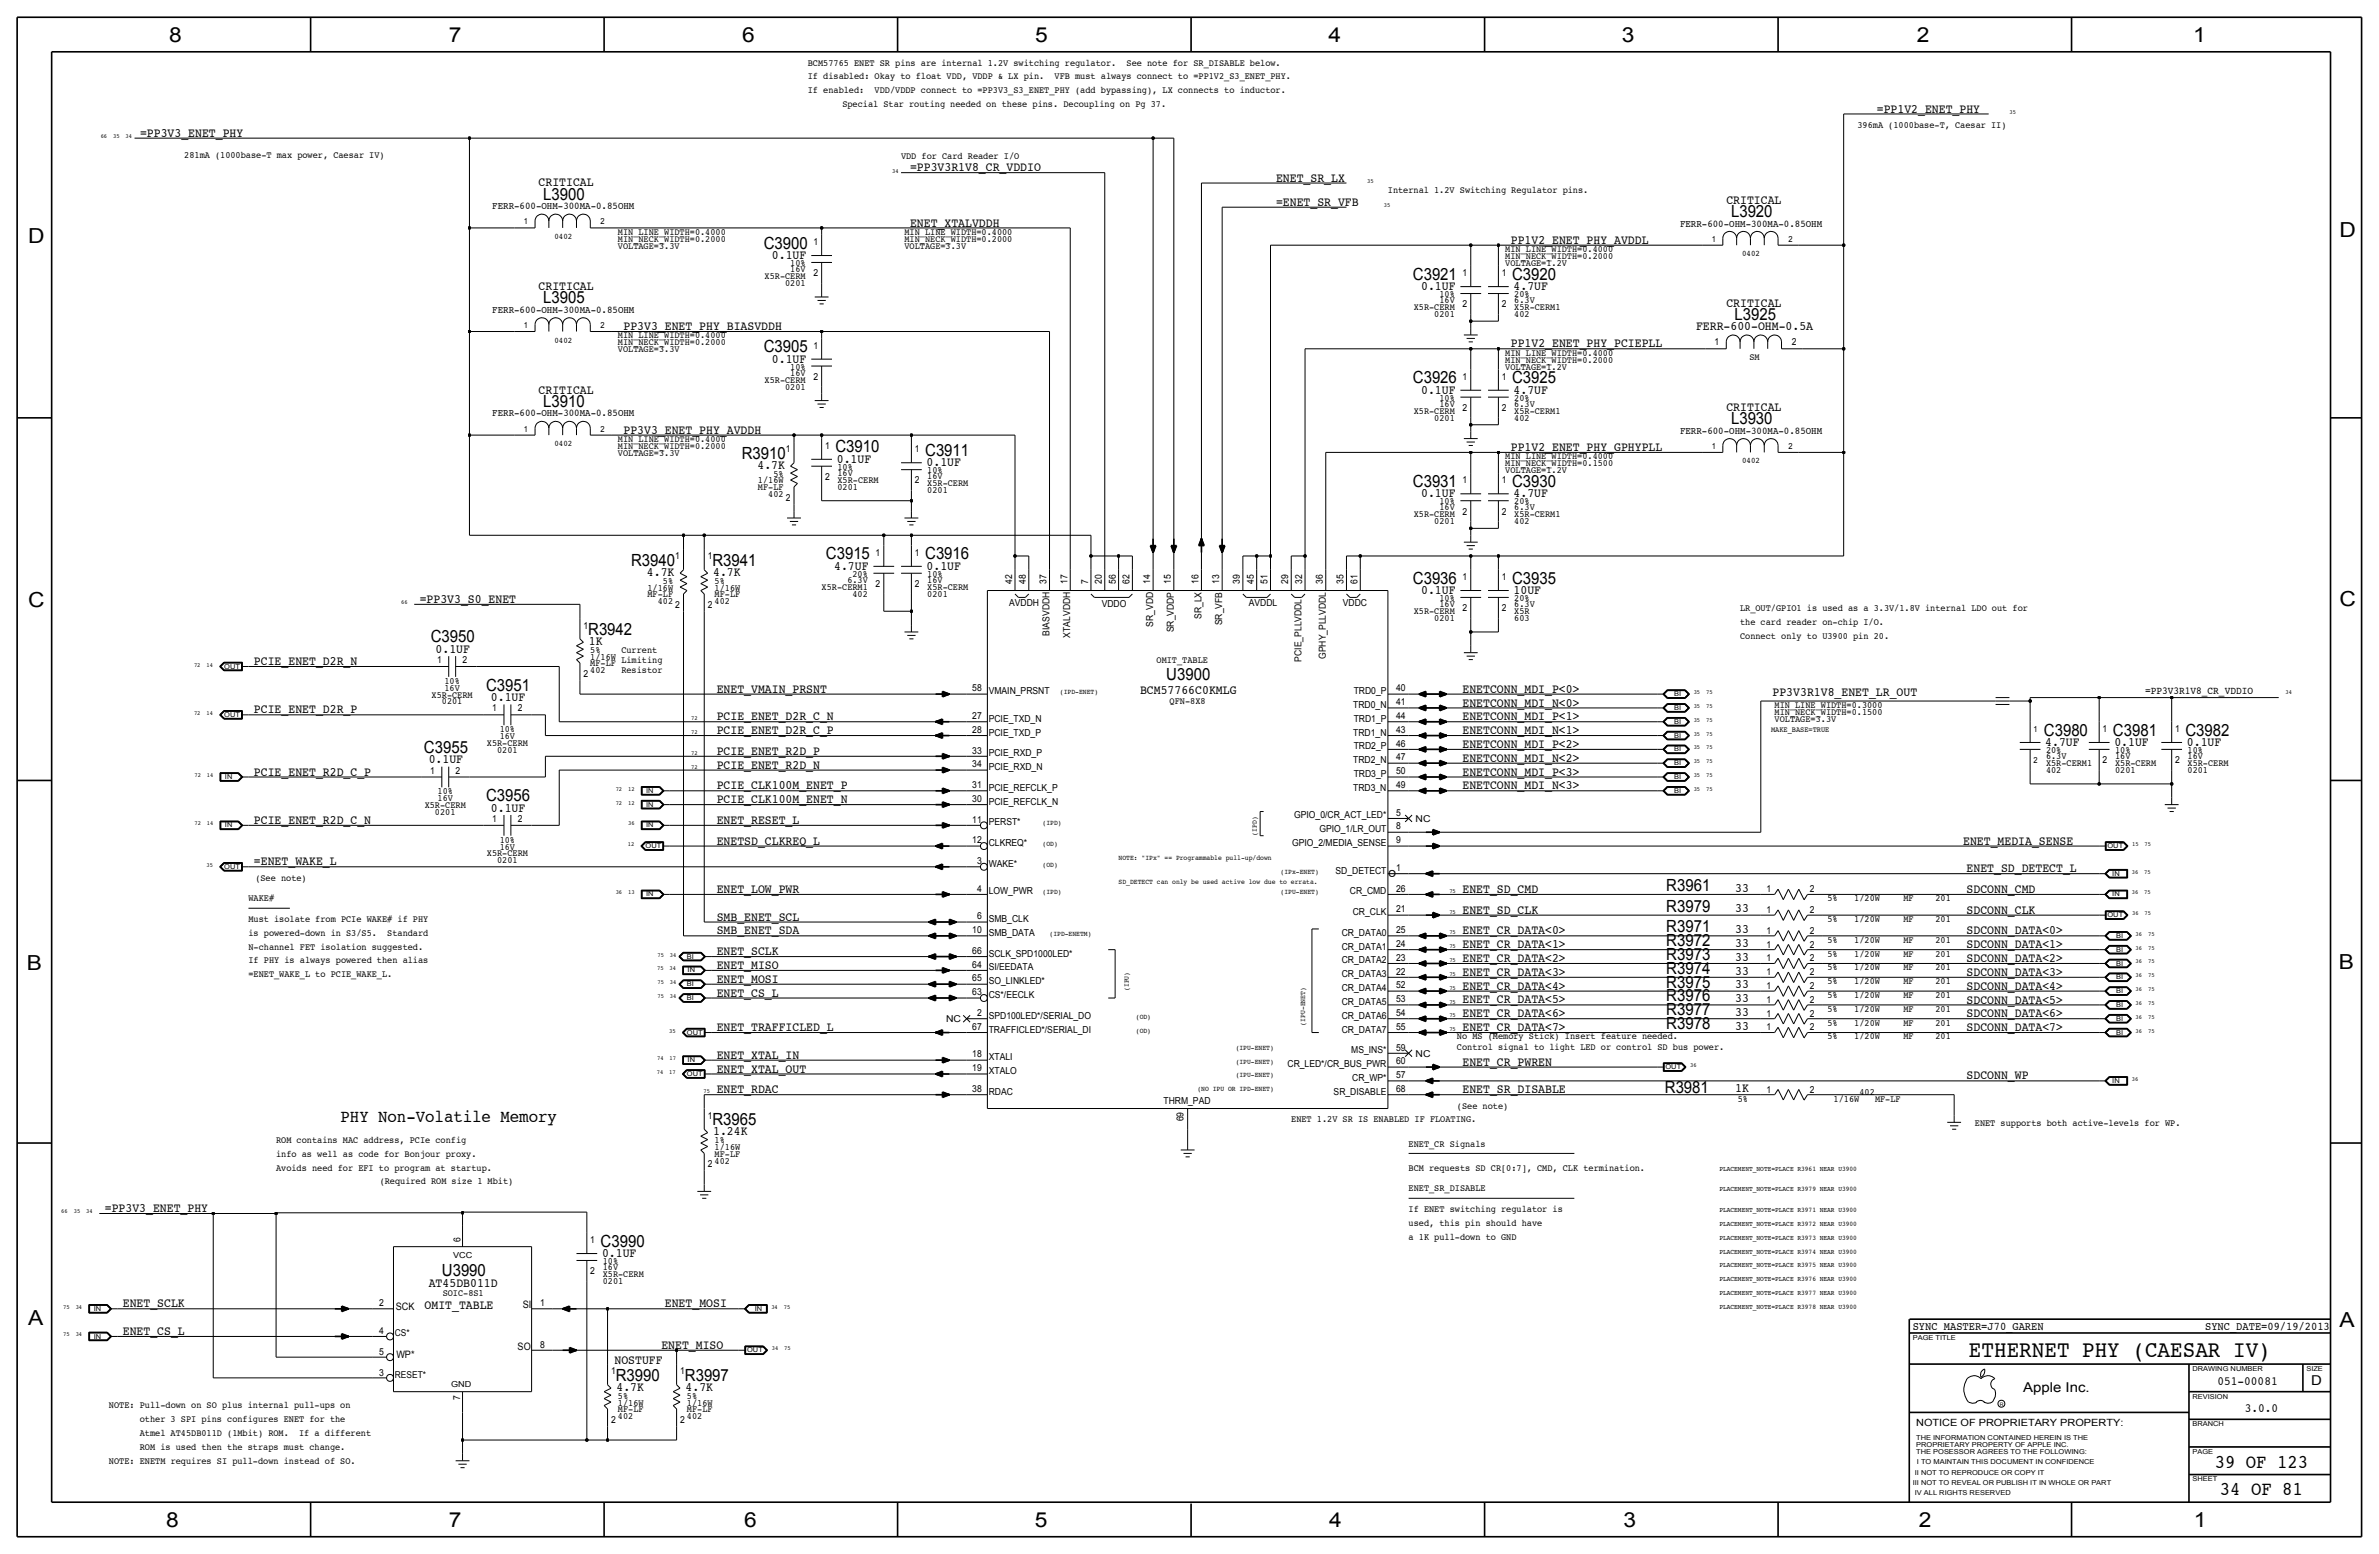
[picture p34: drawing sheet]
<svg xmlns="http://www.w3.org/2000/svg" width="875mm" height="572mm" viewBox="0 0 875 572" stroke-linecap="round" stroke-linejoin="round" font-family="sans-serif">
<defs><g id="words">
<text font-size="8.6" x="724.2" y="499.1">ETHERNET PHY (CAESAR IV)</text>
<g font-size="7.6">
<text x="62.2" y="15.5">8</text>
<text x="165" y="15.5">7</text>
<text x="273" y="15.5">6</text>
<text x="380.7" y="15.5">5</text>
<text x="488.6" y="15.5">4</text>
<text x="596.6" y="15.5">3</text>
<text x="705.1" y="15.5">2</text>
<text x="806.7" y="15.5">1</text>
<text x="10.4" y="89.4">D</text>
<text x="860.5" y="87.1">D</text>
<text x="10.4" y="223.3">C</text>
<text x="860.5" y="222.8">C</text>
<text x="9.8" y="356.6">B</text>
<text x="860.2" y="356.4">B</text>
<text x="10.4" y="487.4">A</text>
<text x="860.5" y="488.2">A</text>
<text x="61.2" y="561.6">8</text>
<text x="165" y="561.6">7</text>
<text x="273.8" y="561.6">6</text>
<text x="380.7" y="561.6">5</text>
<text x="488.9" y="561.6">4</text>
<text x="597.1" y="561.6">3</text>
<text x="705.8" y="561.6">2</text>
<text x="806.9" y="561.6">1</text>
</g>
<g font-size="7.1">
<text x="814.6" y="539.8">39 OF 123</text>
<text x="816.5" y="549.9">34 OF 81</text>
</g>
<text font-size="6.5" x="125.3" y="412.8">PHY Non-Volatile Memory</text>
<g font-size="6.2">
<text x="199.8" y="73.4">L3900</text>
<text x="636.7" y="79.8">L3920</text>
<text x="280.9" y="91.4">C3900</text>
<text x="519.7" y="102.9">C3921</text>
<text x="556.2" y="102.9">C3920</text>
<text x="199.8" y="111.5">L3905</text>
<text x="638" y="117.9">L3925</text>
<text x="280.9" y="129.5">C3905</text>
<text x="519.7" y="141">C3926</text>
<text x="556.2" y="141">C3925</text>
<text x="199.8" y="149.6">L3910</text>
<text x="636.7" y="156">L3930</text>
<text x="307.3" y="166.4">C3910</text>
<text x="340.3" y="167.6">C3911</text>
<text x="272.8" y="168.7">R3910</text>
<text x="519.7" y="179.1">C3931</text>
<text x="556.2" y="179.1">C3930</text>
<text x="232.2" y="208">R3940</text>
<text x="262.1" y="208">R3941</text>
<text x="303.8" y="205.7">C3915</text>
<text x="340.3" y="205.7">C3916</text>
<text x="519.7" y="214.6">C3936</text>
<text x="556.2" y="214.6">C3935</text>
<text x="216.4" y="233.4">R3942</text>
<text x="158.5" y="236.2">C3950</text>
<text x="429" y="250.2">U3900</text>
<text x="178.8" y="254">C3951</text>
<text x="751.8" y="270.5">C3980</text>
<text x="777.2" y="270.5">C3981</text>
<text x="803.9" y="270.5">C3982</text>
<text x="155.9" y="276.9">C3955</text>
<text x="178.8" y="294.6">C3956</text>
<text x="612.9" y="327.7">R3961</text>
<text x="612.9" y="335.3">R3979</text>
<text x="612.9" y="348">R3972</text>
<text x="612.9" y="342.9">R3971</text>
<text x="612.9" y="353.1">R3973</text>
<text x="612.9" y="358.1">R3974</text>
<text x="612.9" y="363.2">R3975</text>
<text x="612.9" y="368.3">R3976</text>
<text x="612.9" y="373.4">R3977</text>
<text x="612.9" y="378.5">R3978</text>
<text x="612.4" y="401.8">R3981</text>
<text x="262.1" y="413.8">R3965</text>
<text x="220.9" y="458.5">C3990</text>
<text x="162.5" y="469.1">U3990</text>
<text x="226.5" y="507.7">R3990</text>
<text x="251.9" y="507.7">R3997</text>
</g>
<text font-size="5.6" x="510.6" y="322.5">o</text>
<g font-size="5">
<text x="850.1" y="509.3">D</text>
<text x="744.2" y="511.8">Apple Inc.</text>
</g>
<g font-size="4.7">
<text x="690.3" y="41.4">=PP1V2_ENET_PHY</text>
<text x="51.5" y="50.3">=PP3V3_ENET_PHY</text>
<text x="334.7" y="63">=PP3V3R1V8_CR_VDDIO</text>
<text x="198.1" y="68.6">CRITICAL</text>
<text x="469.3" y="66.8">ENET_SR_LX</text>
<text x="469.3" y="75.7">=ENET_SR_VFB</text>
<text x="635" y="74.9">CRITICAL</text>
<text x="334.7" y="83.3">ENET_XTALVDDH</text>
<text x="555.7" y="89.7">PP1V2_ENET_PHY_AVDDL</text>
<text x="283.9" y="95.3">0.1UF</text>
<text x="198.1" y="106.7">CRITICAL</text>
<text x="522.7" y="106.7">0.1UF</text>
<text x="556.7" y="106.7">4.7UF</text>
<text x="635" y="113">CRITICAL</text>
<text x="229.3" y="121.4">PP3V3_ENET_PHY_BIASVDDH</text>
<text x="623.8" y="121.4">FERR-600-OHM-0.5A</text>
<text x="555.7" y="127.8">PP1V2_ENET_PHY_PCIEPLL</text>
<text x="283.9" y="133.4">0.1UF</text>
<text x="198.1" y="144.8">CRITICAL</text>
<text x="522.7" y="144.8">0.1UF</text>
<text x="556.7" y="144.8">4.7UF</text>
<text x="635" y="151.1">CRITICAL</text>
<text x="229.3" y="159.5">PP3V3_ENET_PHY_AVDDH</text>
<text x="555.7" y="165.9">PP1V2_ENET_PHY_GPHYPLL</text>
<text x="278.6" y="172.5">4.7K</text>
<text x="307.8" y="170.2">0.1UF</text>
<text x="340.8" y="171.5">0.1UF</text>
<text x="522.7" y="182.9">0.1UF</text>
<text x="556.7" y="182.9">4.7UF</text>
<text x="306.8" y="209.6">4.7UF</text>
<text x="340.8" y="209.6">0.1UF</text>
<text x="238" y="211.8">4.7K</text>
<text x="262.3" y="211.8">4.7K</text>
<text x="154.4" y="221.7">=PP3V3_S0_ENET</text>
<text x="522.7" y="218.4">0.1UF</text>
<text x="556.7" y="218.4">10UF</text>
<text x="216.6" y="237.2">1K</text>
<text x="93.4" y="244.6">PCIE_ENET_D2R_N</text>
<text x="160.2" y="240">0.1UF</text>
<text x="180.6" y="257.8">0.1UF</text>
<text x="263.6" y="254.8">ENET_VMAIN_PRSNT</text>
<text x="419.3" y="255.3">BCM57766C0KMLG</text>
<text x="537.9" y="254.7">ENETCONN_MDI_P&lt;0&gt;</text>
<text x="652" y="256">PP3V3R1V8_ENET_LR_OUT</text>
<text x="93.4" y="262.4">PCIE_ENET_D2R_P</text>
<text x="537.9" y="259.8">ENETCONN_MDI_N&lt;0&gt;</text>
<text x="263.6" y="264.9">PCIE_ENET_D2R_C_N</text>
<text x="263.6" y="270">PCIE_ENET_D2R_C_P</text>
<text x="537.9" y="270">ENETCONN_MDI_N&lt;1&gt;</text>
<text x="537.9" y="264.9">ENETCONN_MDI_P&lt;1&gt;</text>
<text x="537.9" y="275.1">ENETCONN_MDI_P&lt;2&gt;</text>
<text x="752.3" y="274.3">4.7UF</text>
<text x="777.7" y="274.3">0.1UF</text>
<text x="804.4" y="274.3">0.1UF</text>
<text x="157.7" y="280.7">0.1UF</text>
<text x="263.6" y="277.6">PCIE_ENET_R2D_P</text>
<text x="537.9" y="280.1">ENETCONN_MDI_N&lt;2&gt;</text>
<text x="93.4" y="285.2">PCIE_ENET_R2D_C_P</text>
<text x="263.6" y="282.7">PCIE_ENET_R2D_N</text>
<text x="537.9" y="285.2">ENETCONN_MDI_P&lt;3&gt;</text>
<text x="263.6" y="290.3">PCIE_CLK100M_ENET_P</text>
<text x="537.9" y="290.3">ENETCONN_MDI_N&lt;3&gt;</text>
<text x="180.6" y="298.5">0.1UF</text>
<text x="263.6" y="295.4">PCIE_CLK100M_ENET_N</text>
<text x="93.4" y="303">PCIE_ENET_R2D_C_N</text>
<text x="263.6" y="303">ENET_RESET_L</text>
<text x="263.6" y="310.6">ENETSD_CLKREQ_L</text>
<text x="722.1" y="310.6">ENET_MEDIA_SENSE</text>
<text x="93.4" y="318.3">=ENET_WAKE_L</text>
<text x="723.3" y="320.8">ENET_SD_DETECT_L</text>
<text x="263.6" y="328.4">ENET_LOW_PWR</text>
<text x="537.9" y="328.4">ENET_SD_CMD</text>
<text x="638.3" y="327.9">33</text>
<text x="723.3" y="328.4">SDCONN_CMD</text>
<text x="638.3" y="335.5">33</text>
<text x="263.6" y="338.6">SMB_ENET_SCL</text>
<text x="537.9" y="336">ENET_SD_CLK</text>
<text x="723.3" y="336">SDCONN_CLK</text>
<text x="263.6" y="343.7">SMB_ENET_SDA</text>
<text x="537.9" y="343.7">ENET_CR_DATA&lt;0&gt;</text>
<text x="638.3" y="343.2">33</text>
<text x="723.3" y="343.7">SDCONN_DATA&lt;0&gt;</text>
<text x="263.6" y="351.3">ENET_SCLK</text>
<text x="537.9" y="348.7">ENET_CR_DATA&lt;1&gt;</text>
<text x="537.9" y="353.8">ENET_CR_DATA&lt;2&gt;</text>
<text x="638.3" y="353.3">33</text>
<text x="638.3" y="348.2">33</text>
<text x="723.3" y="348.7">SDCONN_DATA&lt;1&gt;</text>
<text x="723.3" y="353.8">SDCONN_DATA&lt;2&gt;</text>
<text x="263.6" y="356.4">ENET_MISO</text>
<text x="537.9" y="358.9">ENET_CR_DATA&lt;3&gt;</text>
<text x="638.3" y="358.4">33</text>
<text x="723.3" y="358.9">SDCONN_DATA&lt;3&gt;</text>
<text x="263.6" y="361.4">ENET_MOSI</text>
<text x="537.9" y="364">ENET_CR_DATA&lt;4&gt;</text>
<text x="638.3" y="363.5">33</text>
<text x="723.3" y="364">SDCONN_DATA&lt;4&gt;</text>
<text x="263.6" y="366.5">ENET_CS_L</text>
<text x="537.9" y="369">ENET_CR_DATA&lt;5&gt;</text>
<text x="638.3" y="368.6">33</text>
<text x="723.3" y="369.1">SDCONN_DATA&lt;5&gt;</text>
<text x="537.9" y="374.1">ENET_CR_DATA&lt;6&gt;</text>
<text x="638.3" y="373.6">33</text>
<text x="723.3" y="374.1">SDCONN_DATA&lt;6&gt;</text>
<text x="263.6" y="379.2">ENET_TRAFFICLED_L</text>
<text x="537.9" y="379.2">ENET_CR_DATA&lt;7&gt;</text>
<text x="638.3" y="378.7">33</text>
<text x="723.3" y="379.2">SDCONN_DATA&lt;7&gt;</text>
<text x="263.6" y="389.4">ENET_XTAL_IN</text>
<text x="263.6" y="394.5">ENET_XTAL_OUT</text>
<text x="537.9" y="391.9">ENET_CR_PWREN</text>
<text x="638.3" y="401.6">1K</text>
<text x="723.3" y="397">SDCONN_WP</text>
<text x="263.6" y="402.1">ENET_RDAC</text>
<text x="537.9" y="402.1">ENET_SR_DISABLE</text>
<text x="262.3" y="417.6">1.24K</text>
<text x="38.6" y="445.8">=PP3V3_ENET_PHY</text>
<text x="221.4" y="462.3">0.1UF</text>
<text x="157.7" y="473.2">AT45DB011D</text>
<text x="45.2" y="480.8">ENET_SCLK</text>
<text x="156.2" y="481.3">OMIT_TABLE</text>
<text x="244.6" y="480.8">ENET_MOSI</text>
<text x="45.2" y="491">ENET_CS_L</text>
<text x="243.3" y="496.1">ENET_MISO</text>
<text x="226" y="501.7">NOSTUFF</text>
<text x="226.8" y="511.6">4.7K</text>
<text x="252.2" y="511.6">4.7K</text>
</g>
<g font-size="4.6">
<text x="815.7" y="509.3">051-00081</text>
<text x="825.7" y="519.4">3.0.0</text>
</g>
<g font-size="4.3">
<text x="703.5" y="488.9">SYNC_MASTER=J70_GAREN</text>
<text x="811.1" y="488.9">SYNC_DATE=09/19/2013</text>
</g>
<text font-size="3.9" x="789" y="255.3">=PP3V3R1V8_CR_VDDIO</text>
<g font-size="3.8">
<text x="181.1" y="77">FERR-600-OHM-300MA-0.85OHM</text>
<text x="617.9" y="83.3">FERR-600-OHM-300MA-0.85OHM</text>
<text x="181.1" y="115.1">FERR-600-OHM-300MA-0.85OHM</text>
<text x="181.1" y="153.2">FERR-600-OHM-300MA-0.85OHM</text>
<text x="617.9" y="159.5">FERR-600-OHM-300MA-0.85OHM</text>
<text x="145.5" y="481.6">SCK</text>
<text x="192.3" y="481.1">SI</text>
<text x="190.4" y="496.4">SO</text>
<text x="145.8" y="499.4">WP*</text>
</g>
<text font-size="3.7" x="704.8" y="524.5">NOTICE OF PROPRIETARY PROPERTY:</text>
<g font-size="3.5">
<text x="297.1" y="29.2">If disabled: Okay to float VDD, VDDP &amp; LX pin.</text>
<text x="297.1" y="24.1">BCM57765 ENET SR pins are internal 1.2V switching regulator.</text>
<text x="387.9" y="29.2">VFB must always connect to =PP1V2_S3_ENET_PHY.</text>
<text x="414.4" y="24.1">See note for SR_DISABLE below.</text>
<text x="297.1" y="34.3">If enabled:</text>
<text x="321.7" y="34.3">VDD/VDDP connect to =PP3V3_S3_ENET_PHY (add bypassing), LX connects to inductor.</text>
<text x="309.8" y="39.4">Special Star routing needed on these pins. Decoupling on Pg 37.</text>
<text x="683.2" y="47">396mA (1000base-T, Caesar II)</text>
<text x="67.8" y="58.2">281mA (1000base-T max power, Caesar IV)</text>
<text x="331.4" y="58.4">VDD for Card Reader I/O</text>
<text x="510.5" y="71.1">Internal 1.2V Switching Regulator pins.</text>
<text x="227.3" y="88.9">MIN_NECK_WIDTH=0.2000</text>
<text x="227.3" y="86.4">MIN_LINE_WIDTH=0.4000</text>
<text x="332.7" y="88.9">MIN_NECK_WIDTH=0.2000</text>
<text x="332.7" y="86.4">MIN_LINE_WIDTH=0.4000</text>
<text x="227.3" y="91.4">VOLTAGE=3.3V</text>
<text x="299.2" y="90.2">1</text>
<text x="332.7" y="91.4">VOLTAGE=3.3V</text>
<text x="553.7" y="95.3">MIN_NECK_WIDTH=0.2000</text>
<text x="553.7" y="92.7">MIN_LINE_WIDTH=0.4000</text>
<text x="290.7" y="100.1">16V</text>
<text x="290.7" y="97.8">10%</text>
<text x="299.2" y="101.6">2</text>
<text x="537.9" y="101.6">1</text>
<text x="552.4" y="101.6">1</text>
<text x="553.7" y="97.8">VOLTAGE=1.2V</text>
<text x="281.2" y="102.6">X5R-CERM</text>
<text x="288.8" y="105.2">0201</text>
<text x="529.5" y="111.5">16V</text>
<text x="529.5" y="109.2">10%</text>
<text x="537.9" y="113">2</text>
<text x="552.4" y="113">2</text>
<text x="557" y="109.2">20%</text>
<text x="557" y="111.5">6.3V</text>
<text x="520" y="114">X5R-CERM</text>
<text x="527.6" y="116.6">0201</text>
<text x="557" y="114">X5R-CERM1</text>
<text x="557" y="116.6">402</text>
<text x="227.3" y="124.5">MIN_LINE_WIDTH=0.4000</text>
<text x="227.3" y="129.5">VOLTAGE=3.3V</text>
<text x="227.3" y="127">MIN_NECK_WIDTH=0.2000</text>
<text x="299.2" y="128.3">1</text>
<text x="553.7" y="130.8">MIN_LINE_WIDTH=0.4000</text>
<text x="630.7" y="127">1</text>
<text x="659.1" y="127">2</text>
<text x="290.7" y="135.9">10%</text>
<text x="553.7" y="135.9">VOLTAGE=1.2V</text>
<text x="553.7" y="133.3">MIN_NECK_WIDTH=0.2000</text>
<text x="643.5" y="132.3">SM</text>
<text x="281.2" y="140.7">X5R-CERM</text>
<text x="288.8" y="143.3">0201</text>
<text x="290.7" y="138.2">16V</text>
<text x="299.2" y="139.7">2</text>
<text x="537.9" y="139.7">1</text>
<text x="552.4" y="139.7">1</text>
<text x="529.5" y="149.6">16V</text>
<text x="529.5" y="147.3">10%</text>
<text x="557" y="147.3">20%</text>
<text x="557" y="149.6">6.3V</text>
<text x="520" y="152.1">X5R-CERM</text>
<text x="527.6" y="154.7">0201</text>
<text x="537.9" y="151.1">2</text>
<text x="552.4" y="151.1">2</text>
<text x="557" y="152.1">X5R-CERM1</text>
<text x="557" y="154.7">402</text>
<text x="227.3" y="167.6">VOLTAGE=3.3V</text>
<text x="227.3" y="165.1">MIN_NECK_WIDTH=0.2000</text>
<text x="227.3" y="162.6">MIN_LINE_WIDTH=0.4000</text>
<text x="289" y="166.4">1</text>
<text x="303.5" y="165.1">1</text>
<text x="336.5" y="166.4">1</text>
<text x="308.1" y="172.7">10%</text>
<text x="341.1" y="174">10%</text>
<text x="553.7" y="174">VOLTAGE=1.2V</text>
<text x="553.7" y="168.9">MIN_LINE_WIDTH=0.4000</text>
<text x="553.7" y="171.4">MIN_NECK_WIDTH=0.1500</text>
<text x="278.8" y="177.8">1/16W</text>
<text x="284.5" y="175.3">5%</text>
<text x="303.5" y="176.5">2</text>
<text x="308.1" y="175">16V</text>
<text x="308.1" y="177.5">X5R-CERM</text>
<text x="336.5" y="177.8">2</text>
<text x="341.1" y="176.3">16V</text>
<text x="341.1" y="178.8">X5R-CERM</text>
<text x="537.9" y="177.8">1</text>
<text x="552.4" y="177.8">1</text>
<text x="278.8" y="180.3">MF-LF</text>
<text x="282.6" y="182.9">402</text>
<text x="289" y="184.2">2</text>
<text x="308.1" y="180.1">0201</text>
<text x="341.1" y="181.4">0201</text>
<text x="529.5" y="185.4">10%</text>
<text x="557" y="185.4">20%</text>
<text x="520" y="190.2">X5R-CERM</text>
<text x="529.5" y="187.7">16V</text>
<text x="537.9" y="189.2">2</text>
<text x="552.4" y="189.2">2</text>
<text x="557" y="190.2">X5R-CERM1</text>
<text x="557" y="187.7">6.3V</text>
<text x="527.6" y="192.8">0201</text>
<text x="557" y="192.8">402</text>
<text x="248.4" y="205.7">1</text>
<text x="260.3" y="205.7">1</text>
<text x="322" y="204.5">1</text>
<text x="336.5" y="204.5">1</text>
<text x="243.8" y="214.6">5%</text>
<text x="262.8" y="214.6">5%</text>
<text x="311.7" y="214.4">6.3V</text>
<text x="313.6" y="212.1">20%</text>
<text x="322" y="215.9">2</text>
<text x="336.5" y="215.9">2</text>
<text x="341.1" y="214.4">16V</text>
<text x="341.1" y="212.1">10%</text>
<text x="372.3" y="214.6" transform="rotate(-90 372.3 214.6)">42</text>
<text x="377.3" y="214.6" transform="rotate(-90 377.3 214.6)">48</text>
<text x="385" y="214.6" transform="rotate(-90 385 214.6)">37</text>
<text x="392.6" y="214.6" transform="rotate(-90 392.6 214.6)">17</text>
<text x="400.2" y="214.6" transform="rotate(-90 400.2 214.6)">7</text>
<text x="405.3" y="214.6" transform="rotate(-90 405.3 214.6)">20</text>
<text x="410.4" y="214.6" transform="rotate(-90 410.4 214.6)">56</text>
<text x="415.4" y="214.6" transform="rotate(-90 415.4 214.6)">62</text>
<text x="423.1" y="214.6" transform="rotate(-90 423.1 214.6)">14</text>
<text x="430.7" y="214.6" transform="rotate(-90 430.7 214.6)">15</text>
<text x="440.8" y="214.6" transform="rotate(-90 440.8 214.6)">16</text>
<text x="448.5" y="214.6" transform="rotate(-90 448.5 214.6)">13</text>
<text x="456.1" y="214.6" transform="rotate(-90 456.1 214.6)">39</text>
<text x="461.2" y="214.6" transform="rotate(-90 461.2 214.6)">45</text>
<text x="466.2" y="214.6" transform="rotate(-90 466.2 214.6)">51</text>
<text x="473.9" y="214.6" transform="rotate(-90 473.9 214.6)">29</text>
<text x="478.9" y="214.6" transform="rotate(-90 478.9 214.6)">32</text>
<text x="486.6" y="214.6" transform="rotate(-90 486.6 214.6)">36</text>
<text x="494.2" y="214.6" transform="rotate(-90 494.2 214.6)">35</text>
<text x="499.3" y="214.6" transform="rotate(-90 499.3 214.6)">61</text>
<text x="537.9" y="213.4">1</text>
<text x="552.4" y="213.4">1</text>
<text x="238.1" y="217.2">1/16W</text>
<text x="238.1" y="219.7">MF-LF</text>
<text x="262.8" y="217.2">1/16W</text>
<text x="262.8" y="219.7">MF-LF</text>
<text x="302.2" y="216.9">X5R-CERM1</text>
<text x="313.6" y="219.5">402</text>
<text x="341.1" y="219.5">0201</text>
<text x="341.1" y="216.9">X5R-CERM</text>
<text x="529.5" y="221">10%</text>
<text x="557" y="221">20%</text>
<text x="241.9" y="222.2">402</text>
<text x="248.4" y="223.5">2</text>
<text x="260.3" y="223.5">2</text>
<text x="262.8" y="222.3">402</text>
<text x="371.2" y="222.8">AVDDH</text>
<text x="405.2" y="223.3">VDDO</text>
<text x="441.9" y="227.7" transform="rotate(-90 441.9 227.7)">SR_LX</text>
<text x="459.3" y="222.8">AVDDL</text>
<text x="493.9" y="222.8">VDDC</text>
<text x="520" y="225.8">X5R-CERM</text>
<text x="529.5" y="223.3">16V</text>
<text x="537.9" y="224.8">2</text>
<text x="552.4" y="224.8">2</text>
<text x="557" y="225.8">X5R</text>
<text x="557" y="223.3">6.3V</text>
<text x="640" y="224.8">LR_OUT/GPIO1 is used as a 3.3V/1.8V internal LDO out for</text>
<text x="214.6" y="231.1">1</text>
<text x="386" y="233.8" transform="rotate(-90 386 233.8)">BIASVDDH</text>
<text x="424.1" y="230.5" transform="rotate(-90 424.1 230.5)">SR_VDD</text>
<text x="431.7" y="232.6" transform="rotate(-90 431.7 232.6)">SR_VDDP</text>
<text x="449.5" y="229.9" transform="rotate(-90 449.5 229.9)">SR_VFB</text>
<text x="527.6" y="228.3">0201</text>
<text x="557" y="228.3">603</text>
<text x="640" y="229.9">the card reader on-chip I/O.</text>
<text x="393.6" y="234.5" transform="rotate(-90 393.6 234.5)">XTALVDDH</text>
<text x="640" y="235">Connect only to U3900 pin 20.</text>
<text x="160.8" y="243.8">1</text>
<text x="170.1" y="243.8">2</text>
<text x="217.1" y="242.6">1/16W</text>
<text x="217.1" y="240">5%</text>
<text x="217.1" y="245.1">MF-LF</text>
<text x="228.5" y="243.8">Limiting</text>
<text x="228.5" y="240">Current</text>
<text x="425.4" y="243.8">OMIT_TABLE</text>
<text x="478.7" y="243.3" transform="rotate(-90 478.7 243.3)">PCIE_PLLVDDL</text>
<text x="487.6" y="242.4" transform="rotate(-90 487.6 242.4)">GPHY_PLLVDDL</text>
<text x="163.5" y="251.5">10%</text>
<text x="214.6" y="248.9">2</text>
<text x="217.1" y="247.7">402</text>
<text x="228.5" y="247.7">Resistor</text>
<text x="158.8" y="256.5">X5R-CERM</text>
<text x="163.5" y="254">16V</text>
<text x="357.6" y="254.3">58</text>
<text x="363.7" y="255.3">VMAIN_PRSNT</text>
<text x="497.9" y="255.3">TRD0_P</text>
<text x="513.5" y="254.3">40</text>
<text x="162.5" y="259.1">0201</text>
<text x="181.1" y="261.6">1</text>
<text x="190.4" y="261.6">2</text>
<text x="430.2" y="259.1">QFN-8X8</text>
<text x="497.7" y="260.4">TRD0_N</text>
<text x="513.5" y="259.3">41</text>
<text x="652.7" y="260.3">MIN_LINE_WIDTH=0.3000</text>
<text x="652.7" y="262.9">MIN_NECK_WIDTH=0.1500</text>
<text x="183.8" y="269.2">10%</text>
<text x="357.6" y="269.5">28</text>
<text x="357.6" y="264.4">27</text>
<text x="363.7" y="265.4">PCIE_TXD_N</text>
<text x="497.9" y="265.4">TRD1_P</text>
<text x="513.5" y="264.4">44</text>
<text x="513.5" y="269.5">43</text>
<text x="652.7" y="265.4">VOLTAGE=3.3V</text>
<text x="773.4" y="269.2">1</text>
<text x="800.1" y="269.2">1</text>
<text x="179.1" y="274.3">X5R-CERM</text>
<text x="183.8" y="271.8">16V</text>
<text x="363.7" y="270.5">PCIE_TXD_P</text>
<text x="497.7" y="270.5">TRD1_N</text>
<text x="497.9" y="275.6">TRD2_P</text>
<text x="513.5" y="274.6">46</text>
<text x="182.9" y="276.9">0201</text>
<text x="357.6" y="277.1">33</text>
<text x="363.7" y="278.1">PCIE_RXD_P</text>
<text x="497.7" y="280.7">TRD2_N</text>
<text x="513.5" y="279.7">47</text>
<text x="752.6" y="281.7">X5R-CERM1</text>
<text x="752.6" y="276.9">20%</text>
<text x="752.6" y="279.1">6.3V</text>
<text x="773.4" y="280.7">2</text>
<text x="778" y="279.1">16V</text>
<text x="778" y="276.9">10%</text>
<text x="778" y="281.7">X5R-CERM</text>
<text x="800.1" y="280.7">2</text>
<text x="804.6" y="276.9">10%</text>
<text x="804.6" y="281.7">X5R-CERM</text>
<text x="804.6" y="279.1">16V</text>
<text x="158.2" y="284.5">1</text>
<text x="167.6" y="284.5">2</text>
<text x="357.6" y="282.2">34</text>
<text x="363.7" y="283.2">PCIE_RXD_N</text>
<text x="497.9" y="285.7">TRD3_P</text>
<text x="513.5" y="284.7">50</text>
<text x="752.6" y="284.2">402</text>
<text x="778" y="284.2">0201</text>
<text x="804.6" y="284.2">0201</text>
<text x="160.9" y="292.1">10%</text>
<text x="357.6" y="289.8">31</text>
<text x="363.7" y="290.8">PCIE_REFCLK_P</text>
<text x="497.7" y="290.8">TRD3_N</text>
<text x="513.5" y="289.8">49</text>
<text x="156.2" y="297.2">X5R-CERM</text>
<text x="160" y="299.7">0201</text>
<text x="160.9" y="294.6">16V</text>
<text x="357.6" y="294.9">30</text>
<text x="363.7" y="295.9">PCIE_REFCLK_N</text>
<text x="513.5" y="300">5</text>
<text x="181.1" y="302.3">1</text>
<text x="190.4" y="302.3">2</text>
<text x="357.6" y="302.5">11</text>
<text x="363.7" y="303.5">PERST*</text>
<text x="476" y="301">GPIO_0/CR_ACT_LED*</text>
<text x="513.5" y="305.1">8</text>
<text x="520.6" y="302.3">NC</text>
<text x="183.8" y="309.9">10%</text>
<text x="357.6" y="310.1">12</text>
<text x="363.7" y="311.1">CLKREQ*</text>
<text x="475.3" y="311.2">GPIO_2/MEDIA_SENSE</text>
<text x="485.3" y="306.1">GPIO_1/LR_OUT</text>
<text x="513.5" y="310.1">9</text>
<text x="179.1" y="315">X5R-CERM</text>
<text x="182.9" y="317.5">0201</text>
<text x="183.8" y="312.4">16V</text>
<text x="359.4" y="317.8">3</text>
<text x="93.9" y="323.9">(See note)</text>
<text x="363.7" y="318.8">WAKE*</text>
<text x="491.2" y="321.3">SD_DETECT</text>
<text x="513.5" y="320.3">1</text>
<text x="359.4" y="327.9">4</text>
<text x="363.7" y="328.9">LOW_PWR</text>
<text x="496.5" y="328.9">CR_CMD</text>
<text x="513.5" y="327.9">26</text>
<text x="649.7" y="328.2">1</text>
<text x="665.7" y="328.2">2</text>
<text x="91.4" y="331.5">WAKE#</text>
<text x="513.5" y="335.5">21</text>
<text x="649.7" y="335.8">1</text>
<text x="665.7" y="335.8">2</text>
<text x="672.2" y="331.5">5%</text>
<text x="682" y="331.5">1/20W</text>
<text x="700.1" y="331.5">MF</text>
<text x="711.9" y="331.5">201</text>
<text x="91.4" y="339.1">Must isolate from PCIe WAKE# if PHY</text>
<text x="359.4" y="338.1">6</text>
<text x="363.7" y="339.1">SMB_CLK</text>
<text x="497.5" y="336.5">CR_CLK</text>
<text x="672.2" y="339.1">5%</text>
<text x="682" y="339.1">1/20W</text>
<text x="700.1" y="339.1">MF</text>
<text x="711.9" y="339.1">201</text>
<text x="91.4" y="344.2">is powered-down in S3/S5.</text>
<text x="142.4" y="344.2">Standard</text>
<text x="357.6" y="343.2">10</text>
<text x="363.7" y="344.2">SMB_DATA</text>
<text x="493.5" y="344.2">CR_DATA0</text>
<text x="513.5" y="343.1">25</text>
<text x="649.7" y="343.4">1</text>
<text x="665.7" y="343.4">2</text>
<text x="672.2" y="346.7">5%</text>
<text x="682" y="346.7">1/20W</text>
<text x="700.1" y="346.7">MF</text>
<text x="711.9" y="346.7">201</text>
<text x="91.4" y="349.3">N-channel FET isolation suggested.</text>
<text x="357.6" y="350.8">66</text>
<text x="363.7" y="351.8">SCLK_SPD1000LED*</text>
<text x="493.5" y="349.2">CR_DATA1</text>
<text x="513.5" y="353.3">23</text>
<text x="513.5" y="348.2">24</text>
<text x="649.7" y="353.6">1</text>
<text x="649.7" y="348.5">1</text>
<text x="665.7" y="353.6">2</text>
<text x="665.7" y="348.5">2</text>
<text x="672.2" y="351.8">5%</text>
<text x="682" y="351.8">1/20W</text>
<text x="700.1" y="351.8">MF</text>
<text x="711.9" y="351.8">201</text>
<text x="91.4" y="354.3">If PHY is always powered then alias</text>
<text x="91.4" y="359.4">=ENET_WAKE_L to PCIE_WAKE_L.</text>
<text x="357.6" y="355.9">64</text>
<text x="363.7" y="356.9">SI/EEDATA</text>
<text x="493.5" y="354.3">CR_DATA2</text>
<text x="493.5" y="359.4">CR_DATA3</text>
<text x="513.5" y="358.4">22</text>
<text x="649.7" y="358.6">1</text>
<text x="665.7" y="358.6">2</text>
<text x="672.2" y="356.9">5%</text>
<text x="682" y="356.9">1/20W</text>
<text x="700.1" y="356.9">MF</text>
<text x="711.9" y="356.9">201</text>
<text x="357.6" y="360.9">65</text>
<text x="363.7" y="361.9">SO_LINKLED*</text>
<text x="493.5" y="364.5">CR_DATA4</text>
<text x="513.5" y="363.5">52</text>
<text x="649.7" y="363.7">1</text>
<text x="665.7" y="363.7">2</text>
<text x="672.2" y="362">5%</text>
<text x="682" y="362">1/20W</text>
<text x="700.1" y="362">MF</text>
<text x="711.9" y="362">201</text>
<text x="357.6" y="366">63</text>
<text x="363.7" y="367">CS*/EECLK</text>
<text x="493.5" y="369.6">CR_DATA5</text>
<text x="513.5" y="368.6">53</text>
<text x="649.7" y="368.8">1</text>
<text x="665.7" y="368.8">2</text>
<text x="672.2" y="367">5%</text>
<text x="682" y="367">1/20W</text>
<text x="700.1" y="367">MF</text>
<text x="711.9" y="367">201</text>
<text x="348" y="375.9">NC</text>
<text x="359.4" y="373.6">2</text>
<text x="363.7" y="374.7">SPD100LED*/SERIAL_DO</text>
<text x="493.5" y="374.6">CR_DATA6</text>
<text x="513.5" y="373.6">54</text>
<text x="649.7" y="373.9">1</text>
<text x="665.7" y="373.9">2</text>
<text x="672.2" y="377.2">5%</text>
<text x="672.2" y="372.1">5%</text>
<text x="682" y="377.2">1/20W</text>
<text x="682" y="372.1">1/20W</text>
<text x="700.1" y="377.2">MF</text>
<text x="700.1" y="372.1">MF</text>
<text x="711.9" y="377.2">201</text>
<text x="711.9" y="372.1">201</text>
<text x="357.6" y="378.7">67</text>
<text x="363.7" y="379.7">TRAFFICLED*/SERIAL_DI</text>
<text x="493.5" y="379.7">CR_DATA7</text>
<text x="513.5" y="378.7">55</text>
<text x="535.9" y="382.3">No MS (Memory Stick) Insert feature needed.</text>
<text x="649.7" y="379">1</text>
<text x="665.7" y="379">2</text>
<text x="672.2" y="382.3">5%</text>
<text x="682" y="382.3">1/20W</text>
<text x="700.1" y="382.3">MF</text>
<text x="711.9" y="382.3">201</text>
<text x="357.6" y="388.9">18</text>
<text x="363.7" y="389.9">XTALI</text>
<text x="497" y="387.3">MS_INS*</text>
<text x="513.5" y="386.3">59</text>
<text x="520.6" y="388.6">NC</text>
<text x="535.9" y="386.1">Control signal to light LED or control SD bus power.</text>
<text x="357.6" y="394">19</text>
<text x="363.7" y="395">XTALO</text>
<text x="473.6" y="392.4">CR_LED*/CR_BUS_PWR</text>
<text x="513.5" y="391.4">60</text>
<text x="357.6" y="401.6">38</text>
<text x="497.4" y="397.5">CR_WP*</text>
<text x="513.5" y="396.5">57</text>
<text x="513.5" y="401.6">68</text>
<text x="649.7" y="401.8">1</text>
<text x="665.7" y="401.8">2</text>
<text x="363.7" y="402.6">RDAC</text>
<text x="427.9" y="405.9">THRM_PAD</text>
<text x="490.5" y="402.6">SR_DISABLE</text>
<text x="535.9" y="407.7">(See note)</text>
<text x="639.2" y="405.1">5%</text>
<text x="674.4" y="405.1">1/16W</text>
<text x="683.9" y="402.6">402</text>
<text x="689.7" y="405.1">MF-LF</text>
<text x="260.3" y="411.5">1</text>
<text x="435.3" y="412.4" transform="rotate(-90 435.3 412.4)">69</text>
<text x="474.9" y="412.8">ENET 1.2V SR IS ENABLED IF FLOATING.</text>
<text x="726.4" y="414">ENET supports both active-levels for WP.</text>
<text x="101.5" y="425.4">info as well as code for Bonjour proxy.</text>
<text x="101.5" y="420.4">ROM contains MAC address, PCIe config</text>
<text x="262.8" y="420.4">1%</text>
<text x="262.8" y="422.9">1/16W</text>
<text x="262.8" y="425.5">MF-LF</text>
<text x="518.1" y="421.6">ENET_CR Signals</text>
<text x="101.5" y="430.5">Avoids need for EFI to program at startup.</text>
<text x="260.3" y="429.3">2</text>
<text x="262.8" y="428">402</text>
<text x="518.1" y="430.5">BCM requests SD CR[0:7], CMD, CLK termination.</text>
<text x="139.6" y="435.6">(Required ROM size 1 Mbit)</text>
<text x="518.1" y="438.1">ENET_SR_DISABLE</text>
<text x="518.1" y="445.8">If ENET switching regulator is</text>
<text x="518.1" y="455.9">a 1K pull-down to GND</text>
<text x="518.1" y="450.9">used, this pin should have</text>
<text x="169.4" y="456.6" transform="rotate(-90 169.4 456.6)">6</text>
<text x="217.1" y="457.2">1</text>
<text x="221.7" y="467.1">16V</text>
<text x="221.7" y="464.8">10%</text>
<text x="217.1" y="468.6">2</text>
<text x="221.7" y="472.2">0201</text>
<text x="221.7" y="469.6">X5R-CERM</text>
<text x="162.8" y="476.8">SOIC-8S1</text>
<text x="139.5" y="480.4">2</text>
<text x="198.7" y="480.4">1</text>
<text x="139.5" y="490.5">4</text>
<text x="145.2" y="491.5">CS*</text>
<text x="198.7" y="495.6">8</text>
<text x="139.5" y="498.1">5</text>
<text x="139.5" y="506">3</text>
<text x="145.2" y="506.7">RESET*</text>
<text x="224.7" y="505.5">1</text>
<text x="250.1" y="505.5">1</text>
<text x="169.2" y="514.9" transform="rotate(-90 169.2 514.9)">7</text>
<text x="227.3" y="514.3">5%</text>
<text x="252.7" y="514.4">5%</text>
<text x="40.1" y="517.9">NOTE: Pull-down on SO plus internal pull-ups on</text>
<text x="227.3" y="516.9">1/16W</text>
<text x="227.3" y="522">402</text>
<text x="227.3" y="519.4">MF-LF</text>
<text x="252.7" y="519.4">MF-LF</text>
<text x="252.7" y="522">402</text>
<text x="252.7" y="516.9">1/16W</text>
<text x="51.4" y="523">other 3 SPI pins configures ENET for the</text>
<text x="224.7" y="523.2">2</text>
<text x="250.1" y="523.2">2</text>
<text x="51.4" y="528.1">Atmel AT45DB011D (1Mbit) ROM.</text>
<text x="51.4" y="533.1">ROM is used then the straps must change.</text>
<text x="110" y="528.1">If a different</text>
<text x="40.1" y="538.2">NOTE: ENETM requires SI pull-down instead of SO.</text>
</g>
<g font-size="3.1">
<text x="192.7" y="82.6">1</text>
<text x="220.9" y="82.6">2</text>
<text x="203.9" y="87.9">0402</text>
<text x="629.6" y="88.9">1</text>
<text x="657.8" y="88.9">2</text>
<text x="640.8" y="94.2">0402</text>
<text x="192.7" y="120.7">1</text>
<text x="203.9" y="126">0402</text>
<text x="220.9" y="120.7">2</text>
<text x="192.7" y="158.8">1</text>
<text x="220.9" y="158.8">2</text>
<text x="203.9" y="164.1">0402</text>
<text x="629.6" y="165.1">1</text>
<text x="657.8" y="165.1">2</text>
<text x="640.8" y="170.4">0402</text>
<text x="748" y="269.2">1</text>
<text x="748" y="280.7">2</text>
</g>
<g font-size="3">
<text x="166.7" y="462.6">VCC</text>
<text x="165.9" y="510.1">GND</text>
</g>
<text font-size="2.9" x="651.5" y="269.2">MAKE_BASE=TRUE</text>
<g font-size="2.6">
<text x="389.8" y="255.3">(IPD-ENET)</text>
<text x="383.5" y="303.5">(IPD)</text>
<text x="383.5" y="311.2">(OD)</text>
<text x="462.2" y="307.3" transform="rotate(-90 462.2 307.3)">(IPD)</text>
<text x="411.4" y="316.2">NOTE: &quot;IPx&quot; == Programmable pull-up/down</text>
<text x="383.5" y="318.8">(OD)</text>
<text x="471" y="321.3">(IPx-ENET)</text>
<text x="383.5" y="328.9">(IPD)</text>
<text x="411.4" y="325.1">SD_DETECT can only be used active low due to errata.</text>
<text x="471" y="328.9">(IPU-ENET)</text>
<text x="386" y="344.2">(IPD-ENETM)</text>
<text x="415.2" y="364.5" transform="rotate(-90 415.2 364.5)">(IPU)</text>
<text x="417.8" y="374.6">(OD)</text>
<text x="480" y="377.2" transform="rotate(-90 480 377.2)">(IPU-ENET)</text>
<text x="417.8" y="379.7">(OD)</text>
<text x="454.5" y="386.1">(IPU-ENET)</text>
<text x="454.5" y="391.2">(IPU-ENET)</text>
<text x="440.4" y="401.3">(NO IPU OR IPD-ENET)</text>
<text x="454.5" y="396.2">(IPU-ENET)</text>
<text x="632.4" y="430.5">PLACEMENT_NOTE=PLACE R3961 NEAR U3900</text>
<text x="632.4" y="438.1">PLACEMENT_NOTE=PLACE R3979 NEAR U3900</text>
<text x="632.4" y="445.8">PLACEMENT_NOTE=PLACE R3971 NEAR U3900</text>
<text x="632.4" y="455.9">PLACEMENT_NOTE=PLACE R3973 NEAR U3900</text>
<text x="632.4" y="450.9">PLACEMENT_NOTE=PLACE R3972 NEAR U3900</text>
<text x="632.4" y="461">PLACEMENT_NOTE=PLACE R3974 NEAR U3900</text>
<text x="632.4" y="466.1">PLACEMENT_NOTE=PLACE R3975 NEAR U3900</text>
<text x="632.4" y="471.2">PLACEMENT_NOTE=PLACE R3976 NEAR U3900</text>
<text x="632.4" y="476.2">PLACEMENT_NOTE=PLACE R3977 NEAR U3900</text>
<text x="632.4" y="481.3">PLACEMENT_NOTE=PLACE R3978 NEAR U3900</text>
</g>
<g font-size="2.5">
<text x="82.5" y="245.9">OUT</text>
<text x="615.8" y="256">BI</text>
<text x="82.5" y="263.7">OUT</text>
<text x="615.8" y="261.1">BI</text>
<text x="615.8" y="266.2">BI</text>
<text x="615.8" y="271.3">BI</text>
<text x="615.8" y="281.4">BI</text>
<text x="615.8" y="276.4">BI</text>
<text x="82.8" y="286.5">IN</text>
<text x="615.8" y="286.5">BI</text>
<text x="237.7" y="291.6">IN</text>
<text x="615.8" y="291.6">BI</text>
<text x="237.7" y="296.7">IN</text>
<text x="82.8" y="304.3">IN</text>
<text x="237.7" y="304.3">IN</text>
<text x="237.4" y="311.9">OUT</text>
<text x="775.2" y="311.9">OUT</text>
<text x="82.5" y="319.5">OUT</text>
<text x="776.9" y="322.1">IN</text>
<text x="237.7" y="329.7">IN</text>
<text x="776.9" y="329.7">IN</text>
<text x="775.2" y="337.3">OUT</text>
<text x="778.4" y="344.9">BI</text>
<text x="252.7" y="352.6">BI</text>
<text x="778.4" y="350">BI</text>
<text x="252.9" y="357.6">IN</text>
<text x="778.4" y="355.1">BI</text>
<text x="252.7" y="362.7">BI</text>
<text x="778.4" y="360.2">BI</text>
<text x="778.4" y="365.3">BI</text>
<text x="252.7" y="367.8">BI</text>
<text x="778.4" y="370.3">BI</text>
<text x="778.4" y="375.4">BI</text>
<text x="252.7" y="380.5">OUT</text>
<text x="778.4" y="380.5">BI</text>
<text x="252.7" y="395.7">OUT</text>
<text x="252.9" y="390.7">IN</text>
<text x="612.6" y="393.2">OUT</text>
<text x="776.9" y="398.3">IN</text>
<text x="34.5" y="482.1">IN</text>
<text x="277.6" y="482.1">IN</text>
<text x="34.5" y="492.3">IN</text>
<text x="274.8" y="497.3">OUT</text>
<text x="703.5" y="492.8">PAGE TITLE</text>
<text x="806.4" y="504.2">DRAWING NUMBER</text>
<text x="848.3" y="504.2">SIZE</text>
<text x="806.4" y="514.4">REVISION</text>
<text x="806.4" y="524.5">BRANCH</text>
<text x="704.8" y="532.1">PROPRIETARY PROPERTY OF APPLE INC.</text>
<text x="704.8" y="529.6">THE INFORMATION CONTAINED HEREIN IS THE</text>
<text x="704.8" y="534.7">THE POSESSOR AGREES TO THE FOLLOWING:</text>
<text x="705.1" y="538.5">I TO MAINTAIN THIS DOCUMENT IN CONFIDENCE</text>
<text x="806.4" y="534.7">PAGE</text>
<text x="704.3" y="542.3">II NOT TO REPRODUCE OR COPY IT</text>
<text x="806.4" y="544.8">SHEET</text>
<text x="703.5" y="546.1">III NOT TO REVEAL OR PUBLISH IT IN WHOLE OR PART</text>
<text x="704.3" y="549.9">IV ALL RIGHTS RESERVED</text>
</g>
<g font-size="2.3">
<text x="739.1" y="41.9">35</text>
<text x="37" y="50.8">66</text>
<text x="41.6" y="50.8">35</text>
<text x="46.2" y="50.8">34</text>
<text x="328.1" y="63.5">34</text>
<text x="502.9" y="67.3">35</text>
<text x="509" y="76.2">35</text>
<text x="147.5" y="222.2">66</text>
<text x="71.4" y="245.1">72</text>
<text x="75.9" y="245.1">14</text>
<text x="623" y="255.3">35</text>
<text x="627.5" y="255.3">75</text>
<text x="840.7" y="255.3">34</text>
<text x="71.4" y="262.9">72</text>
<text x="75.9" y="262.9">14</text>
<text x="623" y="260.4">35</text>
<text x="627.5" y="260.4">75</text>
<text x="254.2" y="264.9">72</text>
<text x="623" y="265.4">35</text>
<text x="627.5" y="265.4">75</text>
<text x="254.2" y="270">72</text>
<text x="623" y="275.6">35</text>
<text x="623" y="270.5">35</text>
<text x="627.5" y="275.6">75</text>
<text x="627.5" y="270.5">75</text>
<text x="254.2" y="277.6">72</text>
<text x="623" y="280.7">35</text>
<text x="627.5" y="280.7">75</text>
<text x="71.5" y="285.8">72</text>
<text x="76.1" y="285.8">14</text>
<text x="254.2" y="282.7">72</text>
<text x="623" y="285.8">35</text>
<text x="627.5" y="285.8">75</text>
<text x="226.5" y="290.8">72</text>
<text x="231" y="290.8">12</text>
<text x="623" y="290.8">35</text>
<text x="627.5" y="290.8">75</text>
<text x="226.5" y="295.9">72</text>
<text x="231" y="295.9">12</text>
<text x="71.5" y="303.5">72</text>
<text x="76.1" y="303.5">14</text>
<text x="231" y="303.5">36</text>
<text x="230.9" y="311.1">12</text>
<text x="784.2" y="311.2">15</text>
<text x="788.8" y="311.2">75</text>
<text x="75.9" y="318.8">35</text>
<text x="784.1" y="321.3">36</text>
<text x="788.7" y="321.3">75</text>
<text x="226.5" y="328.9">36</text>
<text x="231" y="328.9">13</text>
<text x="533.1" y="328.4">75</text>
<text x="784.1" y="328.9">36</text>
<text x="788.7" y="328.9">75</text>
<text x="533.1" y="336">75</text>
<text x="784.2" y="336.6">36</text>
<text x="788.8" y="336.6">75</text>
<text x="533.1" y="343.7">75</text>
<text x="785.5" y="344.2">36</text>
<text x="790.1" y="344.2">75</text>
<text x="241.8" y="351.8">75</text>
<text x="246.4" y="351.8">34</text>
<text x="533.1" y="348.7">75</text>
<text x="533.1" y="353.8">75</text>
<text x="785.5" y="349.2">36</text>
<text x="790.1" y="349.2">75</text>
<text x="241.7" y="356.9">75</text>
<text x="246.3" y="356.9">34</text>
<text x="533.1" y="358.9">75</text>
<text x="785.5" y="359.4">36</text>
<text x="785.5" y="354.3">36</text>
<text x="790.1" y="359.4">75</text>
<text x="790.1" y="354.3">75</text>
<text x="241.8" y="362">75</text>
<text x="246.4" y="362">34</text>
<text x="533.1" y="364">75</text>
<text x="785.5" y="364.5">36</text>
<text x="790.1" y="364.5">75</text>
<text x="241.8" y="367">75</text>
<text x="246.4" y="367">34</text>
<text x="533.1" y="369.1">75</text>
<text x="785.5" y="369.6">36</text>
<text x="790.1" y="369.6">75</text>
<text x="533.1" y="374.1">75</text>
<text x="785.5" y="374.7">36</text>
<text x="790.1" y="374.7">75</text>
<text x="246.1" y="379.7">35</text>
<text x="533.1" y="379.2">75</text>
<text x="785.5" y="379.7">36</text>
<text x="790.1" y="379.7">75</text>
<text x="241.7" y="389.9">74</text>
<text x="246.3" y="389.9">17</text>
<text x="241.6" y="395">74</text>
<text x="246.1" y="395">17</text>
<text x="621.7" y="392.4">36</text>
<text x="784.1" y="397.5">36</text>
<text x="258.8" y="402.1">75</text>
<text x="22.6" y="446.3">66</text>
<text x="27.1" y="446.3">35</text>
<text x="31.7" y="446.3">34</text>
<text x="23.3" y="481.3">75</text>
<text x="27.8" y="481.3">34</text>
<text x="283.7" y="481.3">34</text>
<text x="288.3" y="481.3">75</text>
<text x="23.3" y="491.5">75</text>
<text x="27.8" y="491.5">34</text>
<text x="283.9" y="496.6">34</text>
<text x="288.4" y="496.6">75</text>
</g>
<text font-size="1.8" x="735.5" y="516.9">R</text>
</g></defs>
<g fill="none" stroke="#000" stroke-width=".37">
<path d="M49.5 50.8h123.2zM172.7 50.8h251.4zM172.7 50.8v33zM424.1 50.8h7.6zM424.1 50.8v158.8zM431.7 50.8v158.8zM678.1 41.9v48.3zM678.1 41.9h53.4zM331.4 63.5h74.9zM406.3 63.5v146.1zM441.9 67.3h53.3zM441.9 67.3v142.3z"/>
<path d="M449.5 76.2h45.7zM449.5 76.2v133.4zM172.7 83.8h16.5zM172.7 83.8v38.1zM189.2 83.8h7.6zM196.8 81.3a2.54 2.54 0 0 1 2.5-2.5 2.54 2.54 0 0 1 2.6 2.5 2.54 2.54 0 0 1 2.5-2.5 2.54 2.54 0 0 1 2.6 2.5 2.54 2.54 0 0 1 2.5-2.5 2.54 2.54 0 0 1 2.5 2.5 2.54 2.54 0 0 1 2.6-2.5 2.54 2.54 0 0 1 2.5 2.5M196.8 81.3v2.5zM201.9 81.3v2.5zM207 81.3v2.5zM212 81.3v2.5zM217.1 81.3v2.5zM217.1 83.8h7.6z"/>
<path d="M224.7 83.8h77.5zM298.4 94h7.6zM298.4 96.5h7.6zM302.2 83.8h91.4zM302.2 83.8v2.6zM302.2 86.4v7.6zM302.2 96.5v7.6zM393.6 83.8v125.8zM467.3 90.2h73.7zM467.3 90.2v114.3zM541 90.2h10.1zM541 90.2v7.6z"/>
<path d="M541 97.8v7.6zM551.1 90.2v7.6zM551.1 90.2h75zM551.1 97.8v7.6zM626.1 90.2h7.6zM633.7 87.6v2.6zM633.7 87.6a2.54 2.54 0 0 1 2.5-2.5 2.54 2.54 0 0 1 2.6 2.5 2.54 2.54 0 0 1 2.5-2.5 2.54 2.54 0 0 1 2.5 2.5 2.54 2.54 0 0 1 2.6-2.5 2.54 2.54 0 0 1 2.5 2.5 2.54 2.54 0 0 1 2.6-2.5 2.54 2.54 0 0 1 2.5 2.5M638.8 87.6v2.6zM643.8 87.6v2.6zM648.9 87.6v2.6zM654 87.6v2.6zM654 90.2h7.6z"/>
<path d="M661.6 90.2h16.5zM678.1 90.2v38.1zM196.8 119.4a2.54 2.54 0 0 1 2.5-2.5 2.54 2.54 0 0 1 2.6 2.5 2.54 2.54 0 0 1 2.5-2.5 2.54 2.54 0 0 1 2.6 2.5 2.54 2.54 0 0 1 2.5-2.5 2.54 2.54 0 0 1 2.5 2.5 2.54 2.54 0 0 1 2.6-2.5 2.54 2.54 0 0 1 2.5 2.5M196.8 119.4v2.5zM201.9 119.4v2.5zM207 119.4v2.5zM212 119.4v2.5zM217.1 119.4v2.5zM299.7 109.2h5zM300.7 110.5h3zM301.4 111.8h1.6zM302.2 104.1v2.6z"/>
<path d="M302.2 106.7v2.5zM537.2 105.4h7.6zM537.2 108h7.6zM541 118.1h10.1zM541 115.6v2.5zM541 118.1v2.6zM541 107.9v7.7zM547.3 108h7.6zM547.3 105.4h7.6zM551.1 115.6v2.5zM551.1 107.9v7.7zM172.7 121.9h16.5z"/>
<path d="M172.7 121.9v38.1zM189.2 121.9h7.6zM217.1 121.9h7.6zM224.7 121.9h77.5zM298.4 132.1h7.6zM298.4 134.6h7.6zM302.2 121.9h83.8zM302.2 121.9v2.6zM302.2 124.5v7.6zM302.2 134.6v7.6zM386 121.9v87.7zM480 128.3h61z"/>
<path d="M480 128.3v76.2zM538.4 123.2h5.1zM539.4 124.5h3.1zM540.2 125.7h1.5zM541 128.3h10.1zM541 128.3v7.6zM541 135.9v7.6zM541 120.7v2.5zM551.1 128.3v7.6zM551.1 128.3h76.2zM551.1 135.9v7.6zM627.3 128.3h7.6z"/>
<path d="M634.9 125.7v2.6zM634.9 125.7a2.54 2.54 0 0 1 2.6-2.5 2.54 2.54 0 0 1 2.5 2.5 2.54 2.54 0 0 1 2.6-2.5 2.54 2.54 0 0 1 2.5 2.5 2.54 2.54 0 0 1 2.5-2.5 2.54 2.54 0 0 1 2.6 2.5 2.54 2.54 0 0 1 2.5-2.5 2.54 2.54 0 0 1 2.6 2.5M640 125.7v2.6zM645.1 125.7v2.6zM650.2 125.7v2.6zM655.3 128.3h7.6zM655.3 125.7v2.6zM662.9 128.3h15.2zM678.1 128.3v38.1zM196.8 157.5a2.54 2.54 0 0 1 2.5-2.5 2.54 2.54 0 0 1 2.6 2.5 2.54 2.54 0 0 1 2.5-2.5 2.54 2.54 0 0 1 2.6 2.5 2.54 2.54 0 0 1 2.5-2.5 2.54 2.54 0 0 1 2.5 2.5 2.54 2.54 0 0 1 2.6-2.5 2.54 2.54 0 0 1 2.5 2.5M196.8 157.5v2.5zM201.9 157.5v2.5z"/>
<path d="M207 157.5v2.5zM212 157.5v2.5zM217.1 157.5v2.5zM299.7 147.3h5zM300.7 148.6h3zM301.4 149.9h1.6zM302.2 142.2v2.6zM302.2 144.8v2.5zM537.2 143.5h7.6zM537.2 146.1h7.6zM541 156.2h10.1zM541 156.2v2.6z"/>
<path d="M541 153.7v2.5zM541 158.8v2.5zM541 146v7.7zM547.3 146.1h7.6zM547.3 143.5h7.6zM551.1 153.7v2.5zM551.1 146v7.7zM172.7 160v36.8zM172.7 160h16.5zM189.2 160h7.6zM217.1 160h7.6zM224.7 160h67.3z"/>
<path d="M290.8 171.5l2.5 1.2zM290.8 176.5l2.5 1.3zM290.8 174l2.5 1.3zM290.8 176.5l2.5-1.2zM290.8 174l2.5-1.3zM292 170.2l-1.2 1.3zM292 160h10.2zM292 160v2.6zM292 162.6v7.6zM292 179.1v6.3zM293.3 177.8l-1.3 1.3zM298.4 171.5h7.6z"/>
<path d="M298.4 168.9h7.6zM302.2 179.1v5zM302.2 160h33zM302.2 160v1.3zM302.2 161.3v7.6zM302.2 171.4v7.7zM331.4 170.2h7.6zM331.4 172.7h7.6zM335.2 160h38.1zM335.2 160v2.6zM335.2 162.6v7.6zM335.2 172.7v7.6z"/>
<path d="M373.3 160v44.5zM487.6 166.4v43.2zM487.6 166.4h53.4zM538.4 161.3h5.1zM539.4 162.6h3.1zM540.2 163.8h1.5zM541 166.4h10.1zM541 166.4v7.6zM541 174v7.6zM551.1 166.4v7.6zM551.1 174v7.6zM551.1 166.4h75z"/>
<path d="M626.1 166.4h7.6zM633.7 163.8v2.6zM633.7 163.8a2.54 2.54 0 0 1 2.5-2.5 2.54 2.54 0 0 1 2.6 2.5 2.54 2.54 0 0 1 2.5-2.5 2.54 2.54 0 0 1 2.5 2.5 2.54 2.54 0 0 1 2.6-2.5 2.54 2.54 0 0 1 2.5 2.5 2.54 2.54 0 0 1 2.6-2.5 2.54 2.54 0 0 1 2.5 2.5M638.8 163.8v2.6zM643.8 163.8v2.6zM648.9 163.8v2.6zM654 163.8v2.6zM654 166.4h7.6zM661.6 166.4h16.5zM678.1 166.4v38.1zM172.7 196.9h78.7zM251.4 196.9h7.6z"/>
<path d="M251.4 196.9v5zM259 196.9v5zM259 196.9h66.1zM289.5 190.5h5.1zM290.5 191.8h3.1zM291.3 193h1.5zM292 185.4v2.6zM292 188v2.5zM302.2 184.2h33zM325.1 196.9h10.1zM325.1 196.9v3.8zM332.7 190.5h5.1z"/>
<path d="M333.7 191.8h3.1zM334.5 193h1.5zM335.2 180.3v3.9zM335.2 184.2v3.8zM335.2 196.9v3.8zM335.2 188v2.5zM335.2 196.9h66.1zM401.3 196.8v7.7zM537.2 181.6h7.6zM537.2 184.2h7.6zM538.4 199.4h5.1zM541 194.3h10.1z"/>
<path d="M541 191.8v2.5zM541 194.3v2.6zM541 196.9v2.5zM541 184.1v7.7zM547.3 184.2h7.6zM547.3 181.6h7.6zM551.1 191.8v2.5zM551.1 184.1v7.7zM250.1 215.9l2.6-1.3zM250.1 213.4l2.6-1.3zM250.1 210.8l1.3-1.3zM250.1 210.8l2.6 1.3z"/>
<path d="M250.1 215.9l2.6 1.3zM250.1 213.4l2.6 1.2zM251.4 201.9v7.7zM251.4 218.4v6.4zM252.7 217.2l-1.3 1.2zM257.8 217.2l1.2 1.2zM257.8 214.6l2.5 1.3zM257.8 212.1l2.5 1.3zM257.8 212.1l2.5-1.3zM257.8 217.2l2.5-1.3zM257.8 214.6l2.5-1.2zM259 201.9v7.7z"/>
<path d="M259 218.4v6.4zM259 209.5l1.3 1.3zM321.3 208.3h7.6zM321.3 210.8h7.6zM325.1 218.4v6.4zM325.1 200.7v7.6zM325.1 210.8v7.6zM331.4 208.3h7.6zM331.4 210.8h7.6zM335.2 218.4v6.4zM335.2 200.7v7.6zM335.2 210.8v7.6z"/>
<path d="M363.2 217.2h147.3zM363.2 217.2v190.5zM373.3 204.5h5.1zM373.3 204.5v5.1zM373.3 209.6v7.6zM373.3 218.4l1.3 1.3zM374.6 219.7h2.5zM377.1 219.7l1.3-1.3zM378.4 204.5v5zM378.4 209.6v7.6zM386 209.6v7.6zM393.6 209.6v7.6z"/>
<path d="M401.3 204.5h10.1zM401.3 204.5v5.1zM401.3 218.4l1.2 1.3zM401.3 209.6v7.6zM402.5 219.7h12.7zM406.3 209.6v7.6zM411.4 204.5v5.1zM411.4 209.6v7.6zM411.4 204.5h5.1zM416.5 204.5v5.1zM416.5 209.6v7.6zM416.5 218.4l-1.3 1.3z"/>
<path d="M424.1 209.6v7.6zM431.7 209.6v7.6zM441.9 209.6v7.6zM449.5 209.6v7.6zM457.1 204.5h5.1zM457.1 204.5v5.1zM457.1 218.4l1.3 1.3zM457.1 209.6v7.6zM458.4 219.7h7.6zM462.2 204.5h5.1zM462.2 204.5v5.1zM462.2 209.6v7.6z"/>
<path d="M466 219.7l1.3-1.3zM467.3 204.5v5zM467.3 209.6v7.6zM474.9 204.5h5.1zM474.9 204.5v5.1zM474.9 218.4l1.3 1.3zM474.9 209.6v7.6zM476.2 219.7h2.5zM480 204.5v5zM480 209.6v7.6zM480 218.4l-1.3 1.3zM487.6 209.6v7.6z"/>
<path d="M495.2 204.5v5.1zM495.2 204.5h5.1zM495.2 218.4l1.3 1.3zM495.2 209.6v7.6zM496.5 219.7h2.6zM499.1 219.7l1.2-1.3zM500.3 204.5h40.7zM500.3 204.5v5.1zM500.3 209.6v7.6zM510.5 217.2v190.5zM537.2 217.2h7.6zM537.2 219.7h7.6z"/>
<path d="M539.4 200.7h3.1zM540.2 201.9h1.5zM541 204.5h10.1zM541 204.5v5.1zM541 209.6v7.6zM541 219.7v7.6zM547.3 219.7h7.6zM547.3 217.2h7.6zM551.1 204.5h127zM551.1 204.5v5.1zM551.1 209.6v7.6zM551.1 219.7v7.6z"/>
<path d="M152.3 222.3h61zM212 237.5l2.6-1.3zM212 237.5l2.6 1.3zM213.3 234.9l1.3 1.3zM213.3 222.3v5zM213.3 227.3v7.7zM251.4 224.8v119.4zM259 224.8v114.3zM325.1 224.8h10.1zM332.7 232.4h5.1zM333.7 233.7h3.1zM334.5 235h1.5z"/>
<path d="M335.2 224.8v5.1zM335.2 229.9v2.5zM541 232.4h10.1zM541 227.3v5.1zM541 232.4v5.1zM541 237.5v2.5zM551.1 227.3v5.1zM80.8 245.1l1.5 1.6zM80.8 245.1l1.5-1.6zM80.9 245.1l1.5 1.5zM80.9 245.1l1.5-1.5zM81.1 245.1l1.3-1.4z"/>
<path d="M81.1 245.1l1.3 1.4zM81.2 245.1l1.3-1.3zM81.2 245.1l1.3 1.3zM82.3 243.5h6.9zM82.3 246.7h6.9zM82.4 243.6h6.7zM82.4 246.6h6.7zM82.4 246.5h6.6zM82.4 243.7h6.6zM82.5 243.8h6.3zM82.5 246.4h6.3zM88.8 245.1h2.6z"/>
<path d="M88.8 243.8v2.6zM89 243.7v2.8zM89.1 243.6v3zM89.2 243.5v3.2zM91.4 245.1h66zM157.4 245.1h7.6zM165 241.3v7.6zM167.6 241.3v7.6zM167.6 245.1h7.6zM175.2 245.1h30.5zM185.4 259.1v7.6zM187.9 259.1v7.6z"/>
<path d="M205.7 245.1v20.3zM212 242.6l2.6-1.3zM212 240l2.6-1.2zM212 242.6l1.3 1.2zM212 240l2.6 1.3zM213.3 255.3h142.2zM213.3 250.2v5.1zM213.3 243.8v6.4zM355.5 255.3h7.7zM510.5 255.3h7.6zM518.1 255.3h91.4zM538.4 240h5.1z"/>
<path d="M539.4 241.3h3.1zM540.2 242.6h1.5zM609.5 255.3h2.6zM611.6 255.3l1.6 1.5zM611.6 255.3l1.6-1.6zM611.8 255.3l1.5-1.5zM611.8 255.3l1.5 1.4zM611.9 255.3l1.4 1.3zM611.9 255.3l1.4-1.4zM612.1 255.3l1.3 1.2zM612.1 255.3l1.3-1.3zM613.2 258.8h6.7z"/>
<path d="M613.2 253.7h6.7zM613.2 256.8h6.7zM613.3 256.7h6.5zM613.3 258.9h6.5zM613.3 253.8h6.5zM613.3 259h6.5zM613.3 253.9h6.5zM613.3 256.6h6.5zM613.4 259.1h6.3zM613.4 256.5h6.3zM613.4 254h6.3zM619.7 259.1l1.3 1.3z"/>
<path d="M619.7 254l1.3 1.3zM619.7 256.5l1.3-1.2zM619.8 259l1.3 1.4zM619.8 253.9l1.3 1.4zM619.8 256.6l1.3-1.3zM619.8 256.7l1.5-1.4zM619.8 258.9l1.5 1.5zM619.8 253.8l1.5 1.5zM619.9 258.8l1.5 1.6zM619.9 253.7l1.5 1.6zM621.4 255.3l-1.5 1.5zM647.6 257.8h86.4z"/>
<path d="M647.6 257.8v48.3zM734 259.1h5.1zM734 257.8h5.1zM734 256.5h5.1zM739.1 257.8h7.6zM746.7 256.5h25.4zM746.7 256.5v1.3zM746.7 257.8v7.6zM772.1 256.5h26.7zM772.1 256.5v8.9zM798.8 256.5v8.9zM798.8 256.5h39.3z"/>
<path d="M80.8 262.9l1.5 1.6zM80.8 262.9l1.5-1.6zM80.9 262.9l1.5 1.5zM80.9 262.9l1.5-1.5zM81.1 262.9l1.3-1.4zM81.1 262.9l1.3 1.4zM81.2 262.9l1.3-1.3zM81.2 262.9l1.3 1.3zM82.3 261.3h6.9zM82.3 264.5h6.9zM82.4 261.4h6.7zM82.4 264.4h6.7z"/>
<path d="M82.4 264.3h6.6zM82.4 261.5h6.6zM82.5 261.6h6.3zM82.5 264.2h6.3zM88.8 262.9h2.6zM88.8 261.6v2.6zM89 261.5v2.8zM89.1 261.4v3zM89.2 261.3v3.2zM91.4 262.9h86.3zM177.7 262.9h7.7zM187.9 262.9h7.6z"/>
<path d="M195.5 262.9h5.1zM200.6 278.1h154.9zM200.6 278.1v7.7zM200.6 262.9v7.6zM200.6 270.5h154.9zM205.7 265.4h149.8zM355.5 265.4h7.7zM355.5 278.1h7.7zM355.5 270.5h7.7zM510.5 275.6h7.6zM510.5 265.4h7.6zM510.5 260.4h7.6z"/>
<path d="M510.5 270.5h7.6zM518.1 260.4h91.4zM518.1 275.6h91.4zM518.1 265.4h91.4zM518.1 270.5h91.4zM609.5 275.6h2.6zM609.5 270.5h2.6zM609.5 260.4h2.6zM609.5 265.4h2.6zM611.6 275.6l1.6 1.6zM611.6 270.5l1.6 1.6zM611.6 260.3l1.6 1.6z"/>
<path d="M611.6 265.4l1.6 1.6zM611.6 270.5l1.6-1.6zM611.6 260.4l1.6-1.6zM611.8 275.6l1.5-1.5zM611.8 270.5l1.5-1.5zM611.8 260.4l1.5-1.5zM611.8 265.4l1.5-1.4zM611.8 275.6l1.5 1.5zM611.8 270.5l1.5 1.5zM611.8 260.4l1.5 1.4zM611.8 265.4l1.5 1.5zM611.9 275.6l1.4 1.4z"/>
<path d="M611.9 270.5l1.4 1.4zM611.9 260.4l1.4 1.3zM611.9 265.4l1.4 1.4zM611.9 270.5l1.4-1.4zM611.9 260.4l1.4-1.4zM612.1 275.6l1.3 1.3zM612.1 270.5l1.3 1.3zM612.1 260.3l1.3 1.3zM612.1 265.4l1.3 1.3zM612.1 275.6l1.3-1.3zM612.1 270.5l1.3-1.3zM612.1 260.4l1.3-1.3z"/>
<path d="M612.1 265.4l1.3-1.2zM613.2 279.1h6.7zM613.2 274h6.7zM613.2 268.9h6.7zM613.2 263.9h6.7zM613.2 279.1l-1.6 1.6zM613.2 274l-1.6 1.6zM613.2 263.9l-1.6 1.5zM613.2 277.2h6.7zM613.2 272.1h6.7zM613.2 261.9h6.7zM613.2 267h6.7z"/>
<path d="M613.3 277.1h6.5zM613.3 272h6.5zM613.3 261.8h6.5zM613.3 266.9h6.5zM613.3 279.2h6.5zM613.3 274.1h6.5zM613.3 269h6.5zM613.3 264h6.5zM613.3 279.3h6.5zM613.3 274.2h6.5zM613.3 269.1h6.5zM613.3 264.1h6.5z"/>
<path d="M613.3 279.3l-1.4 1.4zM613.3 274.2l-1.4 1.4zM613.3 264.1l-1.4 1.3zM613.3 277h6.5zM613.3 271.9h6.5zM613.3 261.7h6.5zM613.3 266.8h6.5zM613.4 279.4h6.3zM613.4 276.9h6.3zM613.4 274.3h6.3zM613.4 271.8h6.3zM613.4 269.2h6.3z"/>
<path d="M613.4 261.6h6.3zM613.4 266.7h6.3zM613.4 264.2h6.3zM619.7 279.4l1.3 1.3zM619.7 274.3l1.3 1.3zM619.7 269.2l1.3 1.3zM619.7 264.2l1.3 1.2zM619.7 276.9l1.3-1.3zM619.7 271.8l1.3-1.3zM619.7 261.6l1.3-1.3zM619.7 266.7l1.3-1.3zM619.8 279.3l1.3 1.4z"/>
<path d="M619.8 274.2l1.3 1.4zM619.8 269.1l1.3 1.4zM619.8 264.1l1.3 1.3zM619.8 277.1l1.5-1.5zM619.8 272l1.5-1.5zM619.8 261.8l1.5-1.4zM619.8 266.9l1.5-1.5zM619.8 279.2l1.5 1.5zM619.8 274.1l1.5 1.5zM619.8 269l1.5 1.5zM619.8 264l1.5 1.4zM619.9 279.1l1.5 1.6z"/>
<path d="M619.9 274l1.5 1.6zM619.9 268.9l1.5 1.6zM619.9 263.9l1.5 1.5zM619.9 261.9l1.5-1.6zM621.1 275.6l-1.3 1.4zM621.1 270.5l-1.3 1.4zM621.1 260.4l-1.3 1.3zM621.1 265.4l-1.3 1.4zM621.4 275.6l-1.5 1.6zM621.4 270.5l-1.5 1.6zM621.4 265.4l-1.5 1.6zM742.9 273.1h7.6z"/>
<path d="M742.9 275.6h7.6zM746.7 265.4v7.7zM746.7 275.6v7.6zM768.3 273.1h7.6zM768.3 275.6h7.6zM772.1 265.4v7.7zM772.1 275.6v7.6zM795 275.6h7.6zM795 273.1h7.6zM798.8 265.4v7.7zM798.8 275.6v7.6zM80.9 284.2v3.1z"/>
<path d="M80.9 287.3h6.8zM80.9 284.2h6.8zM81 284.3v2.9zM81 287.2h6.7zM81 284.3h6.7zM81.1 284.4h6.5zM81.1 284.4v2.7zM81.1 287.1h6.5zM81.2 284.5h6.4zM81.2 284.5v2.5zM81.2 287h6.4zM87.6 287l1.2-1.3z"/>
<path d="M87.6 284.5l1.2 1.3zM87.6 284.4l1.4 1.4zM87.7 284.3l1.5 1.5zM87.7 284.2l1.6 1.6zM87.7 287.3l1.6-1.6zM88.8 285.8h2.6zM89 285.8l-1.4 1.3zM89.2 285.8l-1.5 1.4zM91.4 285.8h63.5zM154.9 285.8h7.6zM162.5 281.9v7.7zM165 281.9v7.7z"/>
<path d="M165 285.8h7.7zM172.7 285.8h27.9zM185.4 299.7v7.6zM187.9 299.7v7.6zM205.7 283.2v20.3zM205.7 283.2h149.8zM235.9 289.3v3.1zM235.9 292.4h6.8zM235.9 294.3v3.2zM235.9 297.5h6.8zM235.9 289.3h6.8zM235.9 294.3h6.8z"/>
<path d="M236 289.4v2.9zM236 292.3h6.6zM236 294.4v3zM236 297.4h6.6zM236 289.4h6.6zM236 294.4h6.6zM236.1 289.5h6.5zM236.1 294.5h6.5zM236.1 289.5v2.7zM236.1 292.2h6.5zM236.1 294.5v2.8zM236.1 297.3h6.5z"/>
<path d="M236.2 289.6h6.3zM236.2 289.6v2.5zM236.2 292.1h6.3zM236.2 294.6h6.3zM236.2 294.6v2.6zM236.2 297.2h6.3zM242.5 292.1l1.3-1.3zM242.5 297.2l1.3-1.3zM242.5 289.6l1.3 1.2zM242.5 294.6l1.3 1.3zM242.6 292.2l1.3-1.4zM242.6 297.3l1.3-1.4z"/>
<path d="M242.6 289.5l1.3 1.3zM242.6 294.5l1.3 1.4zM242.6 289.4l1.5 1.4zM242.6 294.4l1.5 1.5zM242.6 292.3l1.5-1.5zM242.6 297.4l1.5-1.5zM242.7 289.3l1.5 1.5zM242.7 294.3l1.5 1.6zM242.7 292.4l1.5-1.6zM242.7 297.5l1.5-1.6zM243.8 290.8h2.5zM243.8 295.9h2.5z"/>
<path d="M246.3 295.9h109.2zM246.3 290.8h109.2zM355.5 283.2h7.7zM355.5 295.9h7.7zM355.5 290.8h7.7zM463.5 298.5v8.8zM463.5 298.5h1.3zM510.5 285.8h7.6zM510.5 290.8h7.6zM510.5 280.7h7.6zM516.8 299.7l2.6 2.6zM518.1 290.8h91.4z"/>
<path d="M518.1 280.7h91.4zM518.1 285.8h91.4zM519.4 299.7l-2.6 2.6zM609.5 290.8h2.6zM609.5 285.8h2.6zM609.5 280.7h2.6zM611.6 290.8l1.6 1.6zM611.6 285.7l1.6 1.6zM611.6 280.7l1.6 1.5zM611.8 290.8l1.5-1.4zM611.8 285.8l1.5-1.5zM611.8 280.7l1.5-1.5z"/>
<path d="M611.8 290.8l1.5 1.5zM611.8 285.8l1.5 1.4zM611.8 280.7l1.5 1.4zM611.9 290.8l1.4 1.4zM611.9 285.8l1.4 1.3zM611.9 280.7l1.4 1.3zM612.1 290.8l1.3 1.3zM612.1 285.7l1.3 1.3zM612.1 280.7l1.3 1.2zM612.1 290.8l1.3-1.2zM612.1 285.8l1.3-1.3zM612.1 280.7l1.3-1.3z"/>
<path d="M613.2 289.3h6.7zM613.2 284.2h6.7zM613.2 289.3l-1.6 1.5zM613.2 284.2l-1.6 1.6zM613.2 292.4h6.7zM613.2 287.3h6.7zM613.2 282.2h6.7zM613.3 292.3h6.5zM613.3 287.2h6.5zM613.3 282.1h6.5zM613.3 289.4h6.5zM613.3 284.3h6.5z"/>
<path d="M613.3 289.5h6.5zM613.3 284.4h6.5zM613.3 289.5l-1.4 1.3zM613.3 284.4l-1.4 1.4zM613.3 292.2h6.5zM613.3 287.1h6.5zM613.3 282h6.5zM613.4 292.1h6.3zM613.4 289.6h6.3zM613.4 287h6.3zM613.4 284.5h6.3zM613.4 281.9h6.3z"/>
<path d="M619.7 289.6l1.3 1.2zM619.7 284.5l1.3 1.3zM619.7 292.1l1.3-1.3zM619.7 287l1.3-1.3zM619.7 281.9l1.3-1.2zM619.8 289.5l1.3 1.3zM619.8 284.4l1.3 1.4zM619.8 292.2l1.3-1.4zM619.8 287.1l1.3-1.3zM619.8 292.3l1.5-1.5zM619.8 287.2l1.5-1.4zM619.8 282.1l1.5-1.4z"/>
<path d="M619.8 289.4l1.5 1.4zM619.8 284.3l1.5 1.5zM619.9 289.3l1.5 1.5zM619.9 284.2l1.5 1.6zM619.9 292.4l1.5-1.6zM619.9 282.2l1.5-1.5zM621.1 280.7l-1.3 1.3zM621.4 285.7l-1.5 1.6zM746.7 288.3h25.4zM746.7 283.2v5.1zM772.1 283.2v5.1zM772.1 288.3h26.7z"/>
<path d="M796.2 295.9h5.1zM797.3 297.2h3zM798 298.5h1.5zM798.8 283.2v5.1zM798.8 288.3v5.1zM798.8 293.4v2.5zM80.8 318.8l1.5 1.5zM80.8 318.8l1.5-1.6zM80.9 318.8l1.5 1.4zM80.9 302v3.1zM80.9 305.1h6.8zM80.9 318.8l1.5-1.5z"/>
<path d="M80.9 302h6.8zM81 302.1v2.9zM81 305h6.7zM81 302.1h6.7zM81.1 318.8l1.3 1.3zM81.1 302.2h6.5zM81.1 302.2v2.7zM81.1 304.9h6.5zM81.2 302.3h6.4zM81.2 302.3v2.5zM81.2 304.8h6.4zM81.2 318.8l1.3-1.3z"/>
<path d="M81.2 318.8l1.3 1.2zM82.3 317.2h6.9zM82.4 317.3h6.7zM82.4 317.4l-1.3 1.4zM82.4 317.4h6.6zM82.5 317.5h6.3zM87.6 304.8l1.2-1.3zM87.6 302.3l1.2 1.2zM87.6 304.9l1.4-1.4zM87.6 302.2l1.4 1.3zM87.7 302.1l1.5 1.4zM87.7 302l1.6 1.5z"/>
<path d="M87.7 305.1l1.6-1.6zM88.8 303.5h2.6zM88.8 318.8h2.6zM88.8 317.5v2.5zM89 317.4v2.7zM89.1 317.3v2.9zM89.2 317.2v3.1zM89.2 303.5l-1.5 1.5zM91.4 303.5h86.3zM91.4 318.8h264.1zM177.7 303.5h7.7zM187.9 303.5h7.6z"/>
<path d="M195.5 303.5h10.2zM235.7 311.2l1.6-1.6zM235.7 311.1l1.6 1.6zM235.9 302v3.1zM235.9 305.1h6.8zM235.9 311.2l1.4-1.5zM235.9 302h6.8zM235.9 311.2l1.4 1.4zM236 302.1v2.9zM236 305h6.6zM236 302.1h6.6zM236 311.2l1.4-1.4z"/>
<path d="M236 311.2l1.4 1.3zM236.1 302.2h6.5zM236.1 302.2v2.7zM236.1 304.9h6.5zM236.2 302.3h6.3zM236.2 302.3v2.5zM236.2 304.8h6.3zM236.2 311.2l1.2-1.3zM236.2 311.1l1.2 1.3zM237.3 312.7h6.8zM237.3 309.6h6.8zM237.3 309.7h6.7z"/>
<path d="M237.3 312.6h6.7zM237.4 309.8h6.5zM237.4 312.5h6.5zM237.4 309.9h6.4zM237.4 312.4h6.4zM242.5 304.8l1.3-1.3zM242.5 302.3l1.3 1.2zM242.6 304.9l1.3-1.4zM242.6 302.2l1.3 1.3zM242.6 302.1l1.5 1.4zM242.6 305l1.5-1.5zM242.7 302l1.5 1.5z"/>
<path d="M242.7 305.1l1.5-1.6zM243.8 303.5h2.5zM243.8 311.2h2.5zM243.8 309.9v2.5zM243.9 309.8v2.7zM244 309.7v2.9zM244.1 309.6v3.1zM246.3 303.5h109.2zM246.3 311.2h109.2zM355.5 318.8h5.1zM355.5 311.2h5.1zM355.5 303.5h5.1z"/>
<path d="M463.5 307.3h1.3zM510.5 311.2h7.6zM510.5 301h7.6zM510.5 306.1h7.6zM518.1 306.1h129.5zM518.1 311.2h254zM772.1 311.2h2.5zM774.3 312.7h6.9zM774.3 309.6v3.1zM774.3 309.6h6.9zM774.4 309.7v2.9zM774.4 312.6h6.7z"/>
<path d="M774.4 309.7h6.7zM774.5 309.8h6.5zM774.5 309.8v2.7zM774.5 312.5h6.6zM774.6 309.9h6.4zM774.6 309.9v2.5zM774.6 312.4h6.4zM775.8 319.7h6.8zM775.8 319.8h6.7zM775.9 319.9h6.5zM781 312.4l1.3-1.3zM781 309.9l1.3 1.3z"/>
<path d="M781 309.8l1.4 1.4zM781.1 312.6l1.5-1.4zM781.1 309.7l1.5 1.5zM781.2 309.6l1.5 1.6zM782.4 319.9v2.8zM782.4 311.2l-1.4 1.3zM782.5 319.8v3zM782.6 319.7v3.2zM782.7 311.1l-1.5 1.6zM82.3 320.3h6.9zM82.4 320.2h6.7zM82.4 320.1h6.6z"/>
<path d="M82.5 320h6.3zM91.4 334h15.2zM235.9 327.4v3.1zM235.9 330.5h6.8zM235.9 327.4h6.8zM236 327.5v2.9zM236 330.4h6.6zM236 327.5h6.6zM236.1 327.6h6.5zM236.1 327.6v2.7zM236.1 330.3h6.5zM236.2 327.7h6.3z"/>
<path d="M236.2 327.7v2.5zM236.2 330.2h6.3zM242.5 330.2l1.3-1.3zM242.5 327.7l1.3 1.2zM242.6 327.6l1.3 1.3zM242.6 327.5l1.5 1.4zM242.6 330.4l1.5-1.5zM242.7 327.4l1.5 1.5zM242.7 330.5l1.5-1.6zM243.8 328.9h2.5zM243.9 328.9l-1.3 1.4zM246.3 328.9h109.2z"/>
<path d="M259 339.1h96.5zM355.5 339.1h7.7zM355.5 328.9h7.7zM510.5 336.6h7.6zM510.5 328.9h7.6zM510.5 321.3h7.6zM518.1 328.9h129.5zM518.1 321.3h254zM518.1 336.6h129.5zM647.6 336.6h5.1zM647.6 328.9h5.1zM654 334.6l1.9 3.9z"/>
<path d="M654 327l1.9 3.9zM654 334.6l-1.3 2zM654 327l-1.3 1.9zM657.8 334.6l-1.9 3.9zM657.8 327l-1.9 3.9zM657.8 334.6l1.9 3.9zM657.8 327l1.9 3.9zM661.6 334.6l-1.9 3.9zM661.6 327l-1.9 3.9zM661.6 334.6l1.9 3.9zM661.6 327l1.9 3.9zM664.8 336.6h5.7z"/>
<path d="M664.8 328.9h5.7zM664.8 336.6l-1.3 2zM664.8 328.9l-1.3 2.1zM670.5 328.9h101.6zM670.5 336.6h101.6zM772.1 328.9h2.5zM772.1 321.3h2.5zM772.1 336.6h2.5zM774.2 328.9l1.6 1.6zM774.2 321.3l1.6 1.6zM774.2 328.9l1.6-1.5zM774.2 321.3l1.6-1.6z"/>
<path d="M774.3 328.9l1.5-1.4zM774.3 321.3l1.5-1.5zM774.3 338.1h6.9zM774.3 335v3.1zM774.3 328.9l1.5 1.5zM774.3 321.3l1.5 1.5zM774.3 335h6.9zM774.4 335.1v2.9zM774.4 338h6.7zM774.4 335.1h6.7zM774.5 328.9l1.4 1.4zM774.5 321.3l1.4 1.4z"/>
<path d="M774.5 328.9l1.4-1.3zM774.5 321.3l1.4-1.4zM774.5 335.2h6.5zM774.5 335.2v2.7zM774.5 337.9h6.6zM774.6 328.9l1.3-1.2zM774.6 321.3l1.3-1.3zM774.6 335.3h6.4zM774.6 335.3v2.5zM774.6 337.8h6.4zM774.6 328.9l1.3 1.3zM774.6 321.3l1.3 1.3z"/>
<path d="M775.8 327.4h6.8zM775.8 330.5h6.8zM775.8 322.9h6.8zM775.8 327.5h6.7zM775.8 330.4h6.7zM775.8 322.8h6.7zM775.9 330.3h6.5zM775.9 322.7h6.5zM775.9 327.6h6.5zM775.9 327.7h6.4zM775.9 330.2h6.4zM775.9 320h6.4z"/>
<path d="M775.9 322.6h6.4zM781 337.8l1.3-1.3zM781 335.3l1.3 1.3zM781 335.2l1.4 1.4zM781 337.9l1.4-1.3zM781.1 338l1.5-1.4zM781.1 335.1l1.5 1.5zM781.2 335l1.5 1.6zM781.2 338.1l1.5-1.6zM782.3 327.7v2.5zM782.3 320v2.6zM782.4 327.6v2.7z"/>
<path d="M782.5 327.5v2.9zM782.6 327.4v3.1zM249.7 351.8l1.6 1.6zM249.7 351.8l1.6-1.6zM249.8 351.8l1.5 1.5zM250 351.8l1.4 1.4zM250.1 351.8l1.3 1.3zM250.1 351.8l1.3-1.3zM251.1 355.3v3.1zM251.1 358.4h6.8zM251.1 355.3h6.8zM251.2 355.4h6.7z"/>
<path d="M251.2 355.4v2.9zM251.2 358.3h6.7zM251.3 353.4h6.6zM251.3 350.2h6.6zM251.3 350.3h6.6zM251.3 355.5v2.7zM251.3 358.2h6.5zM251.3 353.3h6.6zM251.3 355.5h6.5zM251.3 350.3l-1.5 1.5zM251.4 350.4h6.4zM251.4 350.4l-1.4 1.4z"/>
<path d="M251.4 353.2h6.4zM251.4 344.2h104.1zM251.4 355.6v2.5zM251.4 358.1h6.4zM251.4 353.1h6.4zM251.4 355.6h6.4zM251.4 350.5h6.4zM257.8 355.6l1.2 1.3zM257.8 350.5l1.2 1.3zM257.8 358.1l1.2-1.2zM257.8 353.1l1.2-1.3zM257.8 358.2l1.4-1.3z"/>
<path d="M257.8 353.2l1.4-1.4zM257.8 355.5l1.4 1.4zM257.8 350.4l1.4 1.4zM257.9 358.3l1.4-1.4zM257.9 353.3l1.4-1.5zM257.9 355.4l1.4 1.5zM257.9 350.3l1.4 1.5zM257.9 355.3l1.6 1.6zM257.9 350.2l1.6 1.6zM257.9 358.4l1.6-1.5zM257.9 353.4l1.6-1.6zM259 356.9h2.6z"/>
<path d="M259 351.8h2.6zM261.6 356.9h93.9zM261.6 351.8h93.9zM355.5 344.2h7.7zM355.5 351.8h7.7zM355.5 356.9h7.7zM407.6 349.2h2.6zM410.2 349.2v17.8zM482.5 341.6h2.6zM482.5 341.6v38.1zM510.5 359.4h7.6zM510.5 354.3h7.6z"/>
<path d="M510.5 349.2h7.6zM510.5 344.2h7.6zM518.1 344.2h129.5zM518.1 359.4h129.5zM518.1 354.3h129.5zM518.1 349.2h129.5zM647.6 359.4h5.1zM647.6 354.3h5.1zM647.6 349.2h5.1zM647.6 344.2h5.1zM654 357.5l1.9 3.8zM654 352.4l1.9 3.9z"/>
<path d="M654 347.3l1.9 3.9zM654 342.2l1.9 3.9zM654 357.5l-1.3 1.9zM654 352.4l-1.3 1.9zM654 347.3l-1.3 1.9zM654 342.2l-1.3 2zM657.8 357.5l-1.9 3.8zM657.8 352.4l-1.9 3.9zM657.8 347.3l-1.9 3.9zM657.8 342.2l-1.9 3.9zM657.8 357.5l1.9 3.8zM657.8 352.4l1.9 3.9z"/>
<path d="M657.8 347.3l1.9 3.9zM657.8 342.2l1.9 3.9zM661.6 357.5l-1.9 3.8zM661.6 352.4l-1.9 3.9zM661.6 347.3l-1.9 3.9zM661.6 342.2l-1.9 3.9zM661.6 357.5l1.9 3.8zM661.6 352.4l1.9 3.9zM661.6 347.3l1.9 3.9zM661.6 342.2l1.9 3.9zM664.8 359.4h5.7zM664.8 354.3h5.7z"/>
<path d="M664.8 349.2h5.7zM664.8 344.2h5.7zM664.8 359.4l-1.3 2zM664.8 354.3l-1.3 2.1zM664.8 349.3l-1.3 2zM664.8 344.2l-1.3 2zM670.5 354.3h101.6zM670.5 349.2h101.6zM670.5 344.2h101.6zM670.5 359.4h101.6zM772.1 359.4h2.5zM772.1 354.3h2.5z"/>
<path d="M772.1 344.2h2.5zM772.1 349.2h2.5zM774.2 359.4l1.6 1.6zM774.2 354.3l1.6 1.6zM774.2 344.2l1.6 1.5zM774.2 349.2l1.6 1.6zM774.2 359.4l1.6-1.6zM774.2 354.3l1.6-1.5zM774.2 349.2l1.6-1.5zM774.3 359.4l1.5-1.5zM774.3 354.3l1.5-1.4zM774.3 344.2l1.5-1.5z"/>
<path d="M774.3 349.2l1.5-1.4zM774.3 359.4l1.5 1.5zM774.3 354.3l1.5 1.5zM774.3 344.2l1.5 1.4zM774.3 349.3l1.5 1.4zM774.5 359.4l1.4 1.4zM774.5 354.3l1.4 1.4zM774.5 344.2l1.4 1.3zM774.5 349.3l1.4 1.3zM774.5 344.2l1.4-1.4zM774.6 359.4l1.3-1.3zM774.6 354.3l1.3-1.2z"/>
<path d="M774.6 344.2l1.3-1.3zM774.6 349.2l1.3-1.2zM774.6 359.4l1.3 1.3zM774.6 354.3l1.3 1.3zM774.6 344.2l1.3 1.2zM774.6 349.2l1.3 1.3zM775.8 357.8h6.6zM775.8 352.8h6.6zM775.8 342.6h6.6zM775.8 347.7h6.6zM775.8 355.9h6.6zM775.8 345.7h6.6z"/>
<path d="M775.8 350.8h6.6zM775.8 342.6l-1.6 1.6zM775.8 355.8h6.6zM775.8 345.6h6.6zM775.8 350.7h6.6zM775.8 357.9h6.6zM775.8 352.9h6.6zM775.8 342.7h6.6zM775.8 347.8h6.6zM775.9 358h6.4zM775.9 353h6.4zM775.9 342.8h6.4z"/>
<path d="M775.9 347.9h6.4zM775.9 358l-1.4 1.4zM775.9 353l-1.4 1.3zM775.9 347.9l-1.4 1.3zM775.9 355.7h6.4zM775.9 345.5h6.4zM775.9 350.6h6.4zM775.9 358.1h6.4zM775.9 355.6h6.4zM775.9 353.1h6.4zM775.9 345.4h6.4zM775.9 342.9h6.4z"/>
<path d="M775.9 350.5h6.4zM775.9 348h6.4zM782.3 358.1l1.2 1.3zM782.3 353.1l1.2 1.2zM782.3 342.9l1.2 1.3zM782.3 348l1.2 1.2zM782.3 355.6l1.2-1.3zM782.3 345.4l1.2-1.2zM782.3 350.5l1.2-1.3zM782.3 358l1.4 1.4zM782.3 353l1.4 1.3zM782.3 342.8l1.4 1.4z"/>
<path d="M782.3 347.9l1.4 1.3zM782.3 345.5l1.4-1.3zM782.3 350.6l1.4-1.3zM782.4 355.8l1.4-1.5zM782.4 345.6l1.4-1.4zM782.4 350.7l1.4-1.4zM782.4 357.9l1.4 1.5zM782.4 352.9l1.4 1.4zM782.4 342.7l1.4 1.5zM782.4 347.8l1.4 1.4zM782.4 355.9l1.6-1.6zM782.4 357.8l1.6 1.6z"/>
<path d="M782.4 352.8l1.6 1.5zM782.4 342.6l1.6 1.6zM782.4 347.7l1.6 1.5zM783.7 354.3l-1.4 1.4zM784 359.4l-1.6 1.6zM784 344.2l-1.6 1.5zM784 349.2l-1.6 1.6zM249.7 367l1.6 1.6zM249.7 361.9l1.6 1.6zM249.7 367l1.6-1.5zM249.7 362l1.6-1.6zM249.8 367l1.5 1.5z"/>
<path d="M249.8 362l1.5 1.4zM249.8 367l1.5-1.4zM250 367l1.4-1.3zM250 367l1.4 1.4zM250 362l1.4 1.3zM250.1 367l1.3 1.3zM250.1 361.9l1.3 1.3zM250.1 367l1.3-1.2zM250.1 362l1.3-1.3zM251 379.7l1.5 1.6zM251 379.7l1.5-1.5zM251.1 379.7l1.5-1.4z"/>
<path d="M251.1 379.7l1.5 1.5zM251.3 368.6h6.6zM251.3 363.5h6.6zM251.3 379.7l1.3-1.3zM251.3 379.7l1.3 1.4zM251.3 365.5h6.6zM251.3 360.4h6.6zM251.3 365.6h6.6zM251.3 360.5h6.6zM251.3 368.5h6.6zM251.3 363.4h6.6zM251.3 360.5l-1.5 1.5z"/>
<path d="M251.4 365.7h6.4zM251.4 360.6h6.4zM251.4 360.6l-1.4 1.4zM251.4 368.4h6.4zM251.4 363.3h6.4zM251.4 379.7l1.3 1.3zM251.4 368.3h6.4zM251.4 363.2h6.4zM251.4 379.7l1.3-1.2zM251.4 365.8h6.4zM251.4 360.7h6.4zM252.5 378.2h6.8z"/>
<path d="M252.6 378.3h6.6zM252.6 378.4h6.5zM252.7 378.5h6.3zM257.8 365.8l1.2 1.2zM257.8 360.7l1.2 1.3zM257.8 368.3l1.2-1.3zM257.8 363.2l1.2-1.3zM257.8 368.4l1.4-1.4zM257.8 363.3l1.4-1.3zM257.8 365.7l1.4 1.3zM257.8 360.6l1.4 1.4zM257.9 368.5l1.4-1.5z"/>
<path d="M257.9 363.4l1.4-1.4zM257.9 365.6l1.4 1.4zM257.9 360.5l1.4 1.5zM257.9 365.5l1.6 1.5zM257.9 360.4l1.6 1.6zM257.9 368.6l1.6-1.6zM257.9 363.5l1.6-1.6zM259 378.5v2.5zM259 367h2.6zM259 362h2.6zM259 379.7h2.6zM259.1 378.4v2.7z"/>
<path d="M259.2 378.3v2.9zM259.3 378.2v3.1zM261.6 362h93.9zM261.6 367h93.9zM261.6 379.7h93.9zM354.3 375.9l2.5-2.5zM354.3 373.4l2.5 2.5zM355.5 367h5.1zM355.5 374.6h7.7zM355.5 379.7h7.7zM355.5 362h7.7zM407.6 367h2.6z"/>
<path d="M482.5 379.7h2.6zM510.5 374.6h7.6zM510.5 379.7h7.6zM510.5 364.5h7.6zM510.5 369.6h7.6zM518.1 364.5h129.5zM518.1 374.6h129.5zM518.1 379.7h129.5zM518.1 369.6h129.5zM647.6 379.7h5.1zM647.6 374.6h5.1zM647.6 369.6h5.1z"/>
<path d="M647.6 364.5h5.1zM654 377.8l1.9 3.9zM654 372.7l1.9 3.9zM654 367.6l1.9 3.9zM654 362.6l1.9 3.8zM654 377.8l-1.3 1.9zM654 372.7l-1.3 1.9zM654 367.6l-1.3 2zM654 362.6l-1.3 1.9zM657.8 377.8l-1.9 3.9zM657.8 372.7l-1.9 3.9zM657.8 367.6l-1.9 3.9z"/>
<path d="M657.8 362.6l-1.9 3.8zM657.8 377.8l1.9 3.9zM657.8 372.7l1.9 3.9zM657.8 367.6l1.9 3.9zM657.8 362.6l1.9 3.8zM661.6 377.8l-1.9 3.9zM661.6 372.7l-1.9 3.9zM661.6 367.6l-1.9 3.9zM661.6 362.6l-1.9 3.8zM661.6 377.8l1.9 3.9zM661.6 372.7l1.9 3.9zM661.6 367.6l1.9 3.9z"/>
<path d="M661.6 362.6l1.9 3.8zM664.8 379.7h5.7zM664.8 374.6h5.7zM664.8 369.6h5.7zM664.8 364.5h5.7zM664.8 379.7l-1.3 2.1zM664.8 374.7l-1.3 2zM664.8 369.6l-1.3 2zM664.8 364.5l-1.3 2zM670.5 374.6h101.6zM670.5 369.6h101.6zM670.5 364.5h101.6z"/>
<path d="M670.5 379.7h101.6zM772.1 364.5h2.5zM772.1 374.6h2.5zM772.1 369.6h2.5zM772.1 379.7h2.5zM774.2 364.5l1.6 1.6zM774.2 374.6l1.6 1.6zM774.2 369.6l1.6 1.5zM774.2 379.7l1.6 1.6zM774.2 374.6l1.6-1.5zM774.2 369.6l1.6-1.6zM774.2 379.7l1.6-1.5z"/>
<path d="M774.3 364.5l1.5-1.5zM774.3 374.6l1.5-1.4zM774.3 369.6l1.5-1.5zM774.3 379.7l1.5-1.4zM774.3 364.5l1.5 1.5zM774.3 374.7l1.5 1.4zM774.3 369.6l1.5 1.4zM774.3 379.7l1.5 1.5zM774.5 364.5l1.4 1.4zM774.5 374.7l1.4 1.3zM774.5 369.6l1.4 1.3zM774.5 379.7l1.4 1.4z"/>
<path d="M774.5 364.5l1.4-1.4zM774.5 374.6l1.4-1.3zM774.5 379.7l1.4-1.3zM774.6 364.5l1.3-1.3zM774.6 374.6l1.3-1.2zM774.6 369.6l1.3-1.3zM774.6 379.7l1.3-1.2zM774.6 364.5l1.3 1.3zM774.6 374.6l1.3 1.3zM774.6 369.6l1.3 1.2zM774.6 379.7l1.3 1.3zM775.8 362.9h6.6z"/>
<path d="M775.8 373.1h6.6zM775.8 368h6.6zM775.8 378.2h6.6zM775.8 361h6.6zM775.8 366.1h6.6zM775.8 376.2h6.6zM775.8 371.1h6.6zM775.8 362.9l-1.6 1.6zM775.8 360.9h6.6zM775.8 366h6.6zM775.8 376.1h6.6zM775.8 371h6.6z"/>
<path d="M775.8 363h6.6zM775.8 373.2h6.6zM775.8 368.1h6.6zM775.8 378.3h6.6zM775.9 363.1h6.4zM775.9 373.3h6.4zM775.9 368.2h6.4zM775.9 378.4h6.4zM775.9 368.2l-1.4 1.4zM775.9 360.8h6.4zM775.9 365.9h6.4zM775.9 376h6.4z"/>
<path d="M775.9 370.9h6.4zM775.9 360.7h6.4zM775.9 365.8h6.4zM775.9 363.2h6.4zM775.9 375.9h6.4zM775.9 373.4h6.4zM775.9 370.8h6.4zM775.9 368.3h6.4zM775.9 378.5h6.4zM782.3 363.2l1.2 1.3zM782.3 373.4l1.2 1.2zM782.3 368.3l1.2 1.3z"/>
<path d="M782.3 378.5l1.2 1.2zM782.3 360.7l1.2-1.3zM782.3 365.8l1.2-1.3zM782.3 375.9l1.2-1.3zM782.3 370.8l1.2-1.2zM782.3 363.1l1.4 1.4zM782.3 373.3l1.4 1.3zM782.3 368.2l1.4 1.4zM782.3 378.4l1.4 1.3zM782.3 360.8l1.4-1.4zM782.4 360.9l1.4-1.5zM782.4 366l1.4-1.5z"/>
<path d="M782.4 376.1l1.4-1.4zM782.4 371l1.4-1.4zM782.4 363l1.4 1.5zM782.4 373.2l1.4 1.4zM782.4 368.1l1.4 1.5zM782.4 378.3l1.4 1.4zM782.4 366.1l1.6-1.6zM782.4 376.2l1.6-1.6zM782.4 371.1l1.6-1.5zM782.4 362.9l1.6 1.6zM782.4 373.1l1.6 1.5zM782.4 368l1.6 1.6z"/>
<path d="M782.4 378.2l1.6 1.5zM783.7 364.5l-1.4 1.4zM783.7 374.7l-1.4 1.3zM783.7 369.6l-1.4 1.3zM251 395l1.5 1.5zM251 395l1.5-1.6zM251.1 395l1.5-1.5zM251.1 388.3v3.2zM251.1 391.5h6.8zM251.1 388.3h6.8zM251.1 395l1.5 1.4zM251.2 388.4h6.7z"/>
<path d="M251.2 388.4v3zM251.2 391.4h6.7zM251.3 395l1.3-1.4zM251.3 395l1.3 1.3zM251.3 388.5v2.8zM251.3 391.3h6.5zM251.3 388.5h6.5zM251.4 395l1.3 1.2zM251.4 395l1.3-1.3zM251.4 388.6v2.6zM251.4 391.2h6.4zM251.4 388.6h6.4z"/>
<path d="M252.5 393.4h6.8zM252.5 396.5h6.8zM252.5 381.3h6.8zM252.6 396.4h6.6zM252.6 381.2h6.6zM252.6 393.5h6.6zM252.6 393.6h6.5zM252.6 396.3h6.5zM252.6 381.1h6.5zM252.7 393.7h6.3zM252.7 396.2h6.3zM252.7 381h6.3z"/>
<path d="M257.8 388.6l1.2 1.3zM257.8 391.2l1.2-1.3zM257.8 391.3l1.4-1.4zM257.8 388.5l1.4 1.4zM257.9 391.4l1.4-1.5zM257.9 388.4l1.4 1.5zM257.9 388.3l1.6 1.6zM257.9 391.5l1.6-1.6zM259 393.7v2.5zM259 395h2.6zM259 389.9h2.6zM259.1 393.6v2.7z"/>
<path d="M259.2 393.5v2.9zM259.3 393.4v3.1zM261.6 389.9h93.9zM261.6 395h93.9zM355.5 389.9h7.7zM355.5 395h7.7zM510.5 387.4h7.6zM510.5 392.4h7.6zM510.5 397.5h7.6zM516.8 388.6l2.6-2.5zM516.8 386.1l2.6 2.5zM518.1 392.4h91.4z"/>
<path d="M518.1 397.5h254zM609.5 392.4h2.6zM611.8 394h6.8zM611.8 390.9v3.1zM611.8 390.9h6.8zM611.9 391v2.9zM611.9 393.9h6.6zM611.9 391h6.6zM612 391.1v2.7zM612 393.8h6.5zM612 391.1h6.5zM612.1 391.2h6.3z"/>
<path d="M612.1 391.2v2.5zM612.1 393.7h6.3zM618.4 391.2l1.3 1.2zM618.4 393.7l1.3-1.3zM618.5 393.8l1.4-1.4zM618.5 391.1l1.4 1.3zM618.5 393.9l1.5-1.5zM618.5 391l1.5 1.4zM618.6 390.9l1.6 1.5zM618.6 394l1.6-1.6zM772.1 397.5h2.5zM774.2 397.5l1.6 1.6z"/>
<path d="M774.3 397.5l1.5-1.5zM774.3 397.5l1.5 1.5zM774.5 397.5l1.4 1.4zM774.5 397.5l1.4-1.4zM774.6 397.5l1.3-1.3zM774.6 397.5l1.3 1.3zM775.8 395.9h6.8zM775.8 381.3h6.6zM775.8 395.9l-1.6 1.6zM775.8 399.1h6.8zM775.8 381.2h6.6zM775.8 396h6.7z"/>
<path d="M775.8 399h6.7zM775.9 398.9h6.5zM775.9 396.1h6.5zM775.9 381.1h6.4zM775.9 396.2h6.4zM775.9 398.8h6.4zM775.9 381h6.4zM782.3 396.2v2.6zM782.3 381l1.2-1.3zM782.3 381.1l1.4-1.4zM782.4 396.1v2.8zM782.4 381.2l1.4-1.5z"/>
<path d="M782.4 381.3l1.6-1.6zM782.5 396v3zM782.6 395.9v3.2zM257.8 417.8l2.5 1.3zM257.8 417.8l2.5-1.2zM259 402.6v5.1zM259 407.7v7.6zM259 402.6h96.5zM259 415.3l1.3 1.3zM355.5 402.6h7.7zM363.2 407.7h147.3zM436.8 415.3v5.1z"/>
<path d="M436.8 407.7v7.6zM510.5 402.6h7.6zM518.1 402.6h129.5zM647.6 402.6h5.1zM654 400.7l1.9 3.8zM654 400.7l-1.3 1.9zM657.8 400.7l-1.9 3.8zM657.8 400.7l1.9 3.8zM661.6 400.7l-1.9 3.8zM661.6 400.7l1.9 3.8zM664.8 402.6h5.7zM664.8 402.6l-1.3 2z"/>
<path d="M670.5 402.6h48.3zM716.2 412.8h5.1zM717.2 414h3.1zM718 415.3h1.5zM718.8 402.6v7.6zM718.8 410.2v2.5zM256.5 438.1h5.1zM257.5 439.4h3.1zM257.8 422.9l1.2 1.3zM257.8 420.4l2.5 1.2zM257.8 422.9l2.5-1.3zM257.8 420.4l2.5-1.3z"/>
<path d="M259 430.5v5.1zM259 435.6v2.5zM259 424.2v6.3zM434.3 422.9h5.1zM435.3 424.2h3.1zM436.1 425.5h1.5zM436.8 420.4v2.5zM518.1 424.2h61zM36.5 446.3h41.9zM78.4 446.3h23.1zM78.4 446.3v60.4zM101.5 446v.3z"/>
<path d="M101.5 446.3v52.8zM101.5 446h68.6zM144.7 458.5v53.3zM144.7 458.5h50.8zM170.1 446v4.9zM170.1 445.8v.2zM170.1 445.8h45.7zM170.1 450.9v7.6zM195.5 458.5v53.3zM215.8 445.8v7.6zM215.8 453.4v7.6zM258.3 440.7h1.5z"/>
<path d="M518.1 440.7h61zM32.7 479.8h6.8zM32.7 479.8v3.1zM32.8 479.9v2.9zM32.8 479.9h6.6zM32.9 480h6.5zM32.9 480v2.7zM39.4 480l1.3 1.3zM39.4 479.9l1.5 1.4zM39.5 479.8l1.5 1.5zM212 463.6h7.7zM212 461h7.7z"/>
<path d="M215.8 471.2v58.4zM215.8 463.6v7.6zM275.4 479.8h6.8zM275.4 479.9h6.7zM275.5 480h6.5zM282 480v2.7zM282.1 479.9v2.9zM282.2 479.8v3.1zM32.7 489.9h6.8zM32.7 489.9v3.2zM32.7 493.1h6.8zM32.7 482.9h6.8z"/>
<path d="M32.8 490v3zM32.8 493h6.6zM32.8 482.8h6.6zM32.8 490h6.6zM32.9 490.1h6.5zM32.9 490.1v2.8zM32.9 492.9h6.5zM32.9 482.7h6.5zM33 490.2h6.3zM33 490.2v2.6zM33 492.8h6.3zM33 480.1h6.3z"/>
<path d="M33 480.1v2.5zM33 482.6h6.3zM39.3 490.2l1.3 1.3zM39.3 480.1l1.3 1.2zM39.3 492.8l1.3-1.3zM39.3 482.6l1.3-1.3zM39.4 482.7l1.3-1.4zM39.4 490.1l1.3 1.4zM39.4 490l1.5 1.5zM39.4 493l1.5-1.5zM39.4 482.8l1.5-1.5zM39.5 489.9l1.5 1.6z"/>
<path d="M39.5 493.1l1.5-1.6zM39.5 482.9l1.5-1.6zM40.6 491.5h2.5zM40.6 481.3h2.5zM40.7 491.5l-1.3 1.4zM43.1 481.3h94zM43.1 491.5h94zM101.5 499.1h35.6zM137.1 491.5h5zM137.1 499.1h5.1zM137.1 481.3h7.6zM195.5 481.3h7.6z"/>
<path d="M195.5 496.6h7.6zM203.1 481.3h20.4zM203.1 496.6h45.8zM223.5 481.3h48.2zM223.5 481.3v20.3zM248.9 496.6h22.8zM248.9 496.6v5.1zM271.7 481.3h2.6zM271.7 496.6h2.6zM273.8 481.3l1.6-1.5zM273.8 481.3l1.6 1.6zM274 481.3l1.4-1.4z"/>
<path d="M274 495v3.1zM274 498.1h6.8zM274 495h6.8zM274 481.3l1.4 1.5zM274.1 495.1v2.9zM274.1 498h6.6zM274.1 495.1h6.6zM274.1 481.3l1.4-1.3zM274.1 481.3l1.4 1.4zM274.2 495.2h6.5zM274.2 495.2v2.7zM274.2 497.9h6.5z"/>
<path d="M274.3 495.3h6.3zM274.3 481.3l1.2-1.2zM274.3 495.3v2.5zM274.3 497.8h6.3zM274.3 481.3l1.2 1.3zM275.4 482.9h6.8zM275.4 482.8h6.7zM275.5 482.7h6.5zM275.5 480.1h6.4zM275.5 482.6h6.4zM280.6 497.8l1.3-1.2zM280.6 495.3l1.3 1.3z"/>
<path d="M280.7 497.9l1.3-1.3zM280.7 495.2l1.3 1.4zM280.7 495.1l1.5 1.5zM280.7 498l1.5-1.4zM280.8 495l1.5 1.6zM280.8 498.1l1.5-1.5zM281.9 480.1v2.5zM78.4 506.7h58.7zM137.1 506.7h5zM144.7 511.8h50.8zM170.1 519.4v10.2zM170.1 511.8v7.6z"/>
<path d="M222.2 516.9l1.3 1.3zM222.2 514.4l2.5 1.2zM222.2 511.8l2.5 1.3zM222.2 511.8l2.5-1.3zM222.2 516.9l2.5-1.3zM222.2 514.3l2.5-1.2zM223.5 501.7v7.6zM223.5 518.2v6.3zM223.5 509.3l1.2 1.2zM247.6 516.9l1.3 1.3zM247.6 514.4l2.5 1.2zM247.6 511.8l2.5 1.3z"/>
<path d="M247.6 511.8l2.5-1.3zM247.6 516.9l2.5-1.3zM247.6 514.3l2.5-1.2zM248.9 501.7v7.6zM248.9 518.2v6.3zM248.9 509.3l1.2 1.2zM724.1 515.6l.5 .2a2.67 2.67 0 0 0 2.5-.2M726.8 515.7a2.09 2.09 0 0 1 3.1 0M728.6 506.5a2.69 2.69 0 0 0 1.3-3 2.26 2.26 0 0 0-1.3 3M729.7 515.6l.4 .2a2.67 2.67 0 0 0 2.6-.2M733.7 511.1a4.5 4.5 0 0 1-1 4.6M733.8 511a2.08 2.08 0 0 1-1.6-2 2.08 2.08 0 0 1 1.6-2 3.4 3.4 0 0 0-5.1 0 3.6 3.6 0 0 0-3.9-.8 3.6 3.6 0 0 0-2.3 3.3 7.1 7.1 0 0 0 1.6 6.2"/>
<path d="M167.6 537.2h5.1zM168.6 538.5h3.1zM169.4 539.8h1.5zM170.1 529.6h45.7zM170.1 529.6v5.1zM170.1 534.7v2.5zM215.8 529.6h7.7zM223.5 529.6h25.4zM223.5 524.5v5.1zM248.9 524.5v5.1z"/>
<circle cx="361.9" cy="311.2" r="1.28"/>
<circle cx="361.9" cy="318.8" r="1.28"/>
<circle cx="361.9" cy="303.5" r="1.28"/>
<circle cx="361.9" cy="367" r="1.28"/>
<circle cx="143.5" cy="499.1" r="1.28"/>
<circle cx="143.5" cy="491.5" r="1.28"/>
<circle cx="143.5" cy="506.7" r="1.28"/>
<circle cx="736.1" cy="516.2" r="1.28"/>
</g>
<g fill="none" stroke="#000" stroke-width=".6" stroke-linecap="butt">
<path d="M6.3 6.4v558.7zM6.3 6.4h862.3zM19 19.1h838.2zM19 19.1v533.4zM114.2 6.4v12.7zM222.2 6.4v12.7zM330.1 6.4v12.7zM438.1 6.4v12.7zM546 6.4v12.7zM654 6.4v12.7zM761.9 6.4v12.7zM857.2 19.1v533.4z"/>
<path d="M868.6 6.4v558.7zM6.3 153.7h12.7zM857.2 153.7h11.4zM424.1 198.1v5.1zM431.7 198.1v5.1zM441.9 198.1l-.5 2.6zM441.9 198.1l-.8 2.6zM441.9 198.1l.5 2.6zM441.9 198.1l.3 2.6zM441.9 198.1l-.2 2.6zM441.9 198.1l1 2.6zM441.9 198.1l-1 2.6z"/>
<path d="M441.9 198.1l.8 2.6zM441.9 198.1v5.1zM449.5 198.1v5.1zM423.1 200.7l1 2.5zM423.1 200.7h2zM423.4 200.7l.7 2.5zM423.6 200.7l.5 2.5zM423.9 200.7l.2 2.5zM424.4 200.7l-.3 2.5zM424.6 200.7l-.5 2.5zM424.9 200.7l-.8 2.5zM425.1 200.7l-1 2.5z"/>
<path d="M430.7 200.7l1 2.5zM430.7 200.7h2.1zM431 200.7l.7 2.5zM431.2 200.7l.5 2.5zM431.5 200.7l.2 2.5zM432 200.7l-.3 2.5zM432.3 200.7l-.6 2.5zM432.5 200.7l-.8 2.5zM432.8 200.7l-1.1 2.5zM440.9 200.7h2zM448.5 200.7l1 2.5zM448.5 200.7h2z"/>
<path d="M448.8 200.7l.7 2.5zM449 200.7l.5 2.5zM449.3 200.7l.2 2.5zM449.8 200.7l-.3 2.5zM450 200.7l-.5 2.5zM450.3 200.7l-.8 2.5zM450.5 200.7l-1 2.5zM344.1 255.3h5.1zM346.7 254.3v2zM346.7 255.8l2.5-.5zM346.7 256l2.5-.7zM346.7 254.8l2.5 .5z"/>
<path d="M346.7 255l2.5 .3zM346.7 255.5l2.5-.2zM346.7 254.3l2.5 1zM346.7 256.3l2.5-1zM346.7 254.5l2.5 .8zM521.9 255.3h10.2zM521.9 255.3l2.6-.8zM521.9 255.3l2.6 1zM521.9 255.3l2.6-1zM521.9 255.3l2.6-.5zM521.9 255.3l2.6 .7zM521.9 255.3l2.6 .5z"/>
<path d="M521.9 255.3l2.6 .2zM521.9 255.3l2.6-.3zM524.5 254.3v2zM524.5 259.3v2.1zM529.5 254.8l2.6 .5zM529.5 254.5l2.6 .8zM529.5 256l2.6-.7zM529.5 255.8l2.6-.5zM529.5 254.3l2.6 1zM529.5 256.3l2.6-1zM529.5 255.5l2.6-.2zM529.5 255l2.6 .3z"/>
<path d="M529.5 259.8l2.6 .6zM529.5 259.6l2.6 .8zM529.5 259.3l2.6 1.1zM529.5 254.3v2zM529.5 259.3v2.1zM344.1 265.4l2.6 .5zM344.1 265.4l2.6 .8zM344.1 265.4l2.6-.5zM344.1 265.4l2.6-.2zM344.1 265.4l2.6 .3zM344.1 265.4l2.6-1zM344.1 265.4l2.6 1z"/>
<path d="M344.1 265.4l2.6-.7zM344.1 265.4h5.1zM344.1 270.5l2.6 .5zM344.1 270.5l2.6 .8zM344.1 270.5l2.6-.5zM344.1 270.5l2.6-.2zM344.1 270.5l2.6 .3zM344.1 270.5l2.6-1zM344.1 270.5l2.6 1zM344.1 270.5l2.6-.8zM344.1 270.5h5.1zM344.1 278.1h5.1z"/>
<path d="M346.7 277.1v2zM346.7 264.4v2zM346.7 269.5v2zM346.7 278.6l2.5-.5zM346.7 278.9l2.5-.8zM346.7 277.6l2.5 .5zM346.7 277.9l2.5 .2zM346.7 278.4l2.5-.3zM346.7 277.1l2.5 1zM346.7 279.1l2.5-1zM346.7 277.4l2.5 .7zM521.9 270.5h10.2z"/>
<path d="M521.9 275.6h10.2zM521.9 265.4h10.2zM521.9 260.4h10.2zM521.9 270.5l2.6-.8zM521.9 270.5l2.6 1zM521.9 270.5l2.6-1zM521.9 270.5l2.6-.5zM521.9 270.5l2.6 .8zM521.9 270.5l2.6 .5zM521.9 270.5l2.6 .3zM521.9 270.5l2.6-.2zM521.9 275.6l2.6-.8z"/>
<path d="M521.9 275.6l2.6 1zM521.9 275.6l2.6-1zM521.9 275.6l2.6-.5zM521.9 275.6l2.6 .8zM521.9 275.6l2.6 .5zM521.9 275.6l2.6 .2zM521.9 275.6l2.6-.3zM521.9 265.4l2.6-.7zM521.9 265.4l2.6 1zM521.9 265.4l2.6-1zM521.9 265.4l2.6-.5zM521.9 265.4l2.6 .8z"/>
<path d="M521.9 265.4l2.6 .5zM521.9 265.4l2.6 .3zM521.9 265.4l2.6-.2zM521.9 260.4l2.6-.8zM521.9 260.4l2.6 1zM521.9 260.4l2.6-1.1zM521.9 260.4l2.6-.6zM521.9 260.4l2.6 .7zM521.9 260.4l2.6 .5zM521.9 260.4l2.6 .2zM521.9 260.4l2.6-.3zM524.5 279.7v2z"/>
<path d="M524.5 269.5v2zM524.5 274.6v2zM524.5 264.4v2zM529.5 279.9l2.6 .8zM529.5 279.7l2.6 1zM529.5 270l2.6 .5zM529.5 269.7l2.6 .8zM529.5 271.3l2.6-.8zM529.5 271l2.6-.5zM529.5 269.5l2.6 1zM529.5 271.5l2.6-1zM529.5 270.8l2.6-.3z"/>
<path d="M529.5 270.3l2.6 .2zM529.5 275.1l2.6 .5zM529.5 274.8l2.6 .8zM529.5 276.4l2.6-.8zM529.5 276.1l2.6-.5zM529.5 274.6l2.6 1zM529.5 276.6l2.6-1zM529.5 275.8l2.6-.2zM529.5 275.3l2.6 .3zM529.5 264.9l2.6 .5zM529.5 264.7l2.6 .7zM529.5 266.2l2.6-.8z"/>
<path d="M529.5 265.9l2.6-.5zM529.5 264.4l2.6 1zM529.5 266.4l2.6-1zM529.5 265.7l2.6-.3zM529.5 265.2l2.6 .2zM529.5 261.1l2.6-.7zM529.5 260.9l2.6-.5zM529.5 261.4l2.6-1zM529.5 260.6l2.6-.2zM529.5 260.1l2.6 .3zM529.5 279.7v2zM529.5 269.5v2z"/>
<path d="M529.5 274.6v2zM529.5 264.4v2zM6.3 287h12.7zM344.1 290.8h5.1zM344.1 283.2h5.1zM344.1 295.9h5.1zM346.7 289.8v2zM346.7 282.2v2zM346.7 294.9v2zM346.7 291.3l2.5-.5zM346.7 291.6l2.5-.8zM346.7 290.3l2.5 .5z"/>
<path d="M346.7 290.6l2.5 .2zM346.7 291.1l2.5-.3zM346.7 289.8l2.5 1zM346.7 291.8l2.5-1zM346.7 290.1l2.5 .7zM346.7 283.7l2.5-.5zM346.7 284l2.5-.8zM346.7 282.7l2.5 .5zM346.7 283l2.5 .2zM346.7 283.5l2.5-.3zM346.7 282.2l2.5 1zM346.7 284.2l2.5-1z"/>
<path d="M346.7 282.4l2.5 .8zM346.7 296.4l2.5-.5zM346.7 296.7l2.5-.8zM346.7 295.4l2.5 .5zM346.7 295.7l2.5 .2zM346.7 296.2l2.5-.3zM346.7 294.9l2.5 1zM346.7 296.9l2.5-1zM346.7 295.1l2.5 .8zM521.9 280.7h10.2zM521.9 290.8h10.2zM521.9 285.8h10.2z"/>
<path d="M521.9 280.7l2.6-.8zM521.9 280.7l2.6 1zM521.9 280.7l2.6-1zM521.9 280.7l2.6-.5zM521.9 280.7l2.6 .7zM521.9 280.7l2.6 .5zM521.9 280.7l2.6 .2zM521.9 280.7l2.6-.3zM521.9 290.8l2.6-.7zM521.9 290.8l2.6 1zM521.9 290.8l2.6-1zM521.9 290.8l2.6-.5z"/>
<path d="M521.9 290.8l2.6 .8zM521.9 290.8l2.6 .5zM521.9 290.8l2.6 .3zM521.9 290.8l2.6-.2zM521.9 285.8l2.6-.8zM521.9 285.8l2.6 1zM521.9 285.8l2.6-1.1zM521.9 285.8l2.6-.6zM521.9 285.8l2.6 .7zM521.9 285.8l2.6 .5zM521.9 285.8l2.6 .2zM521.9 285.8l2.6-.3z"/>
<path d="M524.5 289.8v2zM524.5 284.7v2.1zM529.5 280.2l2.6 .5zM529.5 281.4l2.6-.7zM529.5 281.2l2.6-.5zM529.5 281.7l2.6-1zM529.5 280.9l2.6-.2zM529.5 280.4l2.6 .3zM529.5 290.3l2.6 .5zM529.5 290.1l2.6 .7zM529.5 291.6l2.6-.8zM529.5 291.3l2.6-.5z"/>
<path d="M529.5 289.8l2.6 1zM529.5 291.8l2.6-1zM529.5 291.1l2.6-.3zM529.5 290.6l2.6 .2zM529.5 285.2l2.6 .6zM529.5 285l2.6 .8zM529.5 286.5l2.6-.7zM529.5 286.3l2.6-.5zM529.5 284.7l2.6 1.1zM529.5 286.8l2.6-1zM529.5 286l2.6-.2zM529.5 285.5l2.6 .3z"/>
<path d="M529.5 289.8v2zM529.5 284.7v2.1zM857.2 287h11.4zM344.1 311.2l2.6 .5zM344.1 311.2l2.6 .7zM344.1 311.2l2.6-.6zM344.1 311.2l2.6-.3zM344.1 311.2l2.6 .2zM344.1 311.2l2.6-1.1zM344.1 311.2l2.6 1zM344.1 311.2l2.6-.8zM344.1 311.2h5.1z"/>
<path d="M344.1 318.8l2.6 .5zM344.1 318.8l2.6 .7zM344.1 318.8l2.6-.5zM344.1 318.8l2.6-.3zM344.1 318.8l2.6 .2zM344.1 318.8l2.6-1zM344.1 318.8l2.6 1zM344.1 318.8l2.6-.8zM344.1 318.8h5.1zM344.1 303.5h5.1zM346.7 310.1v2.1zM346.7 317.8v2z"/>
<path d="M346.7 302.5v2zM346.7 304l2.5-.5zM346.7 304.3l2.5-.8zM346.7 303l2.5 .5zM346.7 303.3l2.5 .2zM346.7 303.8l2.5-.3zM346.7 302.5l2.5 1zM346.7 304.5l2.5-1zM346.7 302.8l2.5 .7zM524.5 311.2h5zM524.5 306.1h5zM527 310.1v2.1z"/>
<path d="M527 305.1v2zM527 311.7l2.5-.5zM527 311.9l2.5-.7zM527 310.6l2.5 .6zM527 310.9l2.5 .3zM527 311.4l2.5-.2zM527 310.1l2.5 1.1zM527 312.2l2.5-1zM527 310.4l2.5 .8zM527 306.6l2.5-.5zM527 306.8l2.5-.7zM527 305.6l2.5 .5z"/>
<path d="M527 305.8l2.5 .3zM527 306.3l2.5-.2zM527 305.1l2.5 1zM527 307.1l2.5-1zM527 305.3l2.5 .8zM341.6 339.1l2.5-.8zM341.6 339.1l2.5 1zM341.6 339.1l2.5-1zM341.6 339.1l2.5-.5zM341.6 339.1l2.5 .8zM341.6 339.1l2.5 .5zM341.6 339.1l2.5 .2z"/>
<path d="M341.6 339.1l2.5-.3zM341.6 339.1h10.1zM344.1 338.1v2zM344.1 328.9h5.1zM346.7 327.9v2zM346.7 329.4l2.5-.5zM346.7 329.7l2.5-.8zM346.7 328.4l2.5 .5zM346.7 328.7l2.5 .2zM346.7 329.2l2.5-.3zM346.7 327.9l2.5 1zM346.7 329.9l2.5-1z"/>
<path d="M346.7 328.2l2.5 .7zM349.2 338.1v2zM349.2 338.6l2.5 .5zM349.2 338.3l2.5 .8zM349.2 339.9l2.5-.8zM349.2 339.6l2.5-.5zM349.2 338.1l2.5 1zM349.2 339.3l2.5-.2zM349.2 338.8l2.5 .3zM524.5 328.9l2.5 .5zM524.5 328.9l2.5 .8zM524.5 328.9l2.5-.5z"/>
<path d="M524.5 328.9l2.5-.2zM524.5 328.9l2.5 .3zM524.5 328.9l2.5-1zM524.5 328.9l2.5 1zM524.5 328.9l2.5-.7zM524.5 328.9h5zM524.5 321.3l2.5 .5zM524.5 321.3l2.5 .8zM524.5 321.3l2.5-.5zM524.5 321.3l2.5-.2zM524.5 321.3l2.5 .3zM524.5 321.3l2.5-1z"/>
<path d="M524.5 321.3l2.5 1zM524.5 321.3l2.5-.8zM524.5 321.3h5zM524.5 336.6h5zM527 335.5v2.1zM527 327.9v2zM527 320.3v2zM527 337.1l2.5-.5zM527 337.3l2.5-.7zM527 336l2.5 .6zM527 336.3l2.5 .3zM527 336.8l2.5-.2z"/>
<path d="M527 335.5l2.5 1.1zM527 337.6l2.5-1zM527 335.8l2.5 .8zM341.6 344.2l2.5-.8zM341.6 344.2l2.5 1zM341.6 344.2l2.5-1zM341.6 344.2l2.5-.5zM341.6 344.2l2.5 .7zM341.6 344.2l2.5 .5zM341.6 344.2l2.5 .2zM341.6 344.2l2.5-.3zM341.6 351.8l2.5-.8z"/>
<path d="M341.6 351.8l2.5 1zM341.6 351.8l2.5-1zM341.6 351.8l2.5-.5zM341.6 351.8l2.5 .8zM341.6 351.8l2.5 .5zM341.6 351.8l2.5 .2zM341.6 351.8l2.5-.3zM341.6 344.2h10.1zM341.6 351.8h10.1zM344.1 343.2v2zM344.1 350.8v2zM344.1 356.9h5.1z"/>
<path d="M346.7 355.9v2zM346.7 357.4l2.5-.5zM346.7 357.6l2.5-.7zM346.7 356.4l2.5 .5zM346.7 356.6l2.5 .3zM346.7 357.1l2.5-.2zM346.7 355.9l2.5 1zM346.7 357.9l2.5-1zM346.7 356.1l2.5 .8zM349.2 343.2v2zM349.2 350.8v2zM349.2 340.1l2.5-1z"/>
<path d="M349.2 343.7l2.5 .5zM349.2 343.4l2.5 .8zM349.2 344.9l2.5-.7zM349.2 344.7l2.5-.5zM349.2 343.2l2.5 1zM349.2 345.2l2.5-1zM349.2 344.4l2.5-.2zM349.2 343.9l2.5 .3zM349.2 351.3l2.5 .5zM349.2 351l2.5 .8zM349.2 352.6l2.5-.8zM349.2 352.3l2.5-.5z"/>
<path d="M349.2 350.8l2.5 1zM349.2 352.8l2.5-1zM349.2 352l2.5-.2zM349.2 351.5l2.5 .3zM521.9 344.2h10.2zM521.9 359.4h10.2zM521.9 354.3h10.2zM521.9 349.2h10.2zM521.9 344.2l2.6-.8zM521.9 344.2l2.6 1zM521.9 344.2l2.6-1zM521.9 344.2l2.6-.5z"/>
<path d="M521.9 344.2l2.6 .7zM521.9 344.2l2.6 .5zM521.9 344.2l2.6 .2zM521.9 344.2l2.6-.3zM521.9 359.4l2.6-.8zM521.9 359.4l2.6 1zM521.9 359.4l2.6-1zM521.9 359.4l2.6-.5zM521.9 359.4l2.6 .8zM521.9 359.4l2.6 .5zM521.9 359.4l2.6 .3zM521.9 359.4l2.6-.2z"/>
<path d="M521.9 354.3l2.6-.7zM521.9 354.3l2.6 1zM521.9 354.3l2.6-1zM521.9 354.3l2.6-.5zM521.9 354.3l2.6 .8zM521.9 354.3l2.6 .5zM521.9 354.3l2.6 .3zM521.9 354.3l2.6-.2zM521.9 349.2l2.6-.7zM521.9 349.2l2.6 1.1zM521.9 349.2l2.6-1zM521.9 349.2l2.6-.5z"/>
<path d="M521.9 349.2l2.6 .8zM521.9 349.2l2.6 .6zM521.9 349.2l2.6 .3zM521.9 349.2l2.6-.2zM524.5 343.2v2zM524.5 358.4v2zM524.5 353.3v2zM524.5 348.2v2.1zM529.5 343.7l2.6 .5zM529.5 343.4l2.6 .8zM529.5 344.9l2.6-.7zM529.5 344.7l2.6-.5z"/>
<path d="M529.5 343.2l2.6 1zM529.5 345.2l2.6-1zM529.5 344.4l2.6-.2zM529.5 343.9l2.6 .3zM529.5 358.9l2.6 .5zM529.5 358.6l2.6 .8zM529.5 359.9l2.6-.5zM529.5 358.4l2.6 1zM529.5 359.7l2.6-.3zM529.5 359.2l2.6 .2zM529.5 353.8l2.6 .5zM529.5 353.6l2.6 .7z"/>
<path d="M529.5 355.1l2.6-.8zM529.5 354.8l2.6-.5zM529.5 353.3l2.6 1zM529.5 355.3l2.6-1zM529.5 354.6l2.6-.3zM529.5 354.1l2.6 .2zM529.5 348.7l2.6 .5zM529.5 348.5l2.6 .7zM529.5 350l2.6-.8zM529.5 349.8l2.6-.6zM529.5 348.2l2.6 1zM529.5 350.3l2.6-1.1z"/>
<path d="M529.5 349.5l2.6-.3zM529.5 349l2.6 .2zM529.5 343.2v2zM529.5 358.4v2zM529.5 353.3v2zM529.5 348.2v2.1zM341.6 362l2.5-.8zM341.6 362l2.5 1zM341.6 362l2.5-1.1zM341.6 362l2.5-.6zM341.6 362l2.5 .7zM341.6 362l2.5 .5z"/>
<path d="M341.6 362l2.5 .2zM341.6 362l2.5-.3zM341.6 367l2.5-.7zM341.6 367l2.5 1zM341.6 367l2.5-1zM341.6 367l2.5-.5zM341.6 367l2.5 .8zM341.6 367l2.5 .5zM341.6 367l2.5 .3zM341.6 367l2.5-.2zM341.6 362h10.1zM341.6 367h10.1z"/>
<path d="M344.1 360.9v2.1zM344.1 366v2zM344.1 379.7l2.6 .5zM344.1 379.7l2.6 .8zM344.1 379.7l2.6-.5zM344.1 379.7l2.6-.2zM344.1 379.7l2.6 .3zM344.1 379.7l2.6-1zM344.1 379.7l2.6 1zM344.1 379.7l2.6-.7zM344.1 379.7h5.1zM346.7 378.7v2z"/>
<path d="M349.2 360.9v2.1zM349.2 366v2zM349.2 361.4l2.5 .6zM349.2 361.2l2.5 .8zM349.2 362.7l2.5-.7zM349.2 362.5l2.5-.5zM349.2 360.9l2.5 1.1zM349.2 363l2.5-1zM349.2 362.2l2.5-.2zM349.2 361.7l2.5 .3zM349.2 366.5l2.5 .5zM349.2 366.3l2.5 .7z"/>
<path d="M349.2 367.8l2.5-.8zM349.2 367.5l2.5-.5zM349.2 366l2.5 1zM349.2 368l2.5-1zM349.2 367.3l2.5-.3zM349.2 366.8l2.5 .2zM521.9 379.7h10.2zM521.9 374.6h10.2zM521.9 369.6h10.2zM521.9 364.5h10.2zM521.9 379.7l2.6-.7zM521.9 379.7l2.6 1z"/>
<path d="M521.9 379.7l2.6-1zM521.9 379.7l2.6-.5zM521.9 379.7l2.6 .8zM521.9 379.7l2.6 .5zM521.9 379.7l2.6 .3zM521.9 379.7l2.6-.2zM521.9 374.6l2.6-.7zM521.9 374.6l2.6 1.1zM521.9 374.6l2.6-1zM521.9 374.6l2.6-.5zM521.9 374.6l2.6 .8zM521.9 374.6l2.6 .6z"/>
<path d="M521.9 374.6l2.6 .3zM521.9 374.6l2.6-.2zM521.9 369.6l2.6-.8zM521.9 369.6l2.6 1zM521.9 369.6l2.6-1zM521.9 369.6l2.6-.5zM521.9 369.6l2.6 .7zM521.9 369.6l2.6 .5zM521.9 369.6l2.6 .2zM521.9 369.6l2.6-.3zM521.9 364.5l2.6-.8zM521.9 364.5l2.6 1z"/>
<path d="M521.9 364.5l2.6-1zM521.9 364.5l2.6-.5zM521.9 364.5l2.6 .8zM521.9 364.5l2.6 .5zM521.9 364.5l2.6 .2zM521.9 364.5l2.6-.3zM524.5 378.7v2zM524.5 373.6v2.1zM524.5 368.6v2zM524.5 363.5v2zM529.5 379.2l2.6 .5zM529.5 379l2.6 .7z"/>
<path d="M529.5 378.7l2.6 1zM529.5 380l2.6-.3zM529.5 379.5l2.6 .2zM529.5 374.1l2.6 .5zM529.5 373.9l2.6 .7zM529.5 375.4l2.6-.8zM529.5 375.2l2.6-.6zM529.5 373.6l2.6 1zM529.5 375.7l2.6-1.1zM529.5 374.9l2.6-.3zM529.5 374.4l2.6 .2zM529.5 369.1l2.6 .5z"/>
<path d="M529.5 368.8l2.6 .8zM529.5 370.3l2.6-.7zM529.5 370.1l2.6-.5zM529.5 368.6l2.6 1zM529.5 370.6l2.6-1zM529.5 369.8l2.6-.2zM529.5 369.3l2.6 .3zM529.5 360.2l2.6-.8zM529.5 360.4l2.6-1zM529.5 364l2.6 .5zM529.5 363.7l2.6 .8zM529.5 365.3l2.6-.8z"/>
<path d="M529.5 365l2.6-.5zM529.5 363.5l2.6 1zM529.5 365.5l2.6-1zM529.5 364.7l2.6-.2zM529.5 364.2l2.6 .3zM529.5 378.7v2zM529.5 373.6v2.1zM529.5 368.6v2zM529.5 363.5v2zM344.1 395l2.6 .5zM344.1 395l2.6 .7zM344.1 395l2.6-.5z"/>
<path d="M344.1 395l2.6-.3zM344.1 395l2.6 .2zM344.1 395l2.6-1zM344.1 395l2.6 1zM344.1 395l2.6-.8zM344.1 395h5.1zM344.1 389.9h5.1zM346.7 388.9v2zM346.7 394v2zM346.7 390.4l2.5-.5zM346.7 390.7l2.5-.8zM346.7 389.4l2.5 .5z"/>
<path d="M346.7 389.6l2.5 .3zM346.7 390.1l2.5-.2zM346.7 388.9l2.5 1zM346.7 390.9l2.5-1zM346.7 389.1l2.5 .8zM524.5 397.5l2.5 .5zM524.5 397.5l2.5 .8zM524.5 397.5l2.5-.5zM524.5 397.5l2.5-.2zM524.5 397.5l2.5 .3zM524.5 397.5l2.5-1zM524.5 397.5l2.5 1z"/>
<path d="M524.5 397.5l2.5-.8zM524.5 397.5h5zM524.5 392.4h5zM527 396.5v2zM527 391.4v2zM527 392.9l2.5-.5zM527 393.2l2.5-.8zM527 391.9l2.5 .5zM527 392.2l2.5 .2zM527 392.7l2.5-.3zM527 391.4l2.5 1zM527 393.4l2.5-1z"/>
<path d="M527 391.7l2.5 .7zM529.5 380.5l2.6-.8zM529.5 380.2l2.6-.5zM529.5 380.7l2.6-1zM344.1 402.6h5.1zM346.7 401.6v2zM346.7 403.1l2.5-.5zM346.7 403.4l2.5-.8zM346.7 402.1l2.5 .5zM346.7 402.3l2.5 .3zM346.7 402.8l2.5-.2zM346.7 401.6l2.5 1z"/>
<path d="M346.7 403.6l2.5-1zM346.7 401.8l2.5 .8zM524.5 402.6l2.5 .5zM524.5 402.6l2.5 .8zM524.5 402.6l2.5-.5zM524.5 402.6l2.5-.3zM524.5 402.6l2.5 .2zM524.5 402.6l2.5-1zM524.5 402.6l2.5 1zM524.5 402.6l2.5-.8zM524.5 402.6h5zM527 401.6v2z"/>
<path d="M6.3 420.4h12.7zM857.2 420.4h11.4zM123.1 491.5h5.1zM123.1 481.3h5.1zM125.7 492l2.5-.5zM125.7 492.3l2.5-.8zM125.7 491l2.5 .5zM125.7 491.2l2.5 .3zM125.7 491.7l2.5-.2zM125.7 490.5l2.5 1zM125.7 492.5l2.5-1zM125.7 490.7l2.5 .8z"/>
<path d="M125.7 481.8l2.5-.5zM125.7 482.1l2.5-.8zM125.7 480.8l2.5 .5zM125.7 481.1l2.5 .2zM125.7 481.6l2.5-.3zM125.7 480.3l2.5 1zM125.7 482.3l2.5-1zM125.7 480.6l2.5 .7zM125.7 490.5v2zM125.7 480.3v2zM207 481.3l2.5 .5zM207 481.3l2.5 .8z"/>
<path d="M207 481.3l2.5-.5zM207 481.3l2.5-.2zM207 481.3l2.5 .3zM207 481.3l2.5-1zM207 481.3l2.5 1zM207 481.3l2.5-.7zM207 481.3h5zM207 496.6h5zM209.5 495.6v2zM209.5 480.3v2zM209.5 497.1l2.5-.5zM209.5 497.3l2.5-.7z"/>
<path d="M209.5 496.1l2.5 .5zM209.5 496.3l2.5 .3zM209.5 496.8l2.5-.2zM209.5 495.6l2.5 1zM209.5 497.6l2.5-1zM209.5 495.8l2.5 .8zM702.3 490.2h154.9zM702.3 485.1v5.1zM702.3 490.2v62.3zM702.4 485.1h154.8zM702.3 501.6h154.9zM702.3 519.4h102.8z"/>
<path d="M805.1 501.6v50.8zM805.1 511.8h52.1zM847 501.6v10.2zM805.1 522h52.1zM805.1 532.1h52.1zM19 552.5h838.2zM114.2 552.4v12.7zM222.2 552.5v12.7zM330.1 552.5v12.7zM438.1 553v12.1zM546 552.5v12.7zM654 552.5v12.7z"/>
<path d="M761.9 552.5v12.7zM805.1 542.3h52.1zM6.3 565.1h862.3z"/>
</g>
<g fill="#000" stroke="#000" stroke-width=".37">
<circle cx="172.7" cy="50.8" r=".51"/>
<circle cx="424.1" cy="50.8" r=".51"/>
<circle cx="172.7" cy="83.8" r=".51"/>
<circle cx="302.2" cy="83.8" r=".51"/>
<circle cx="541" cy="90.2" r=".51"/>
<circle cx="551.1" cy="90.2" r=".51"/>
<circle cx="678.1" cy="90.2" r=".51"/>
<circle cx="541" cy="118.1" r=".51"/>
<circle cx="172.7" cy="121.9" r=".51"/>
<circle cx="302.2" cy="121.9" r=".51"/>
<circle cx="541" cy="128.3" r=".51"/>
<circle cx="551.1" cy="128.3" r=".51"/>
<circle cx="678.1" cy="128.3" r=".51"/>
<circle cx="541" cy="156.2" r=".51"/>
<circle cx="172.7" cy="160" r=".51"/>
<circle cx="292" cy="160" r=".51"/>
<circle cx="302.2" cy="160" r=".51"/>
<circle cx="335.2" cy="160" r=".51"/>
<circle cx="541" cy="166.4" r=".51"/>
<circle cx="551.1" cy="166.4" r=".51"/>
<circle cx="678.1" cy="166.4" r=".51"/>
<circle cx="251.4" cy="196.9" r=".51"/>
<circle cx="259" cy="196.9" r=".51"/>
<circle cx="325.1" cy="196.9" r=".51"/>
<circle cx="335.2" cy="184.2" r=".51"/>
<circle cx="335.2" cy="196.9" r=".51"/>
<circle cx="541" cy="194.3" r=".51"/>
<circle cx="373.3" cy="204.5" r=".51"/>
<circle cx="401.3" cy="204.5" r=".51"/>
<circle cx="411.4" cy="204.5" r=".51"/>
<circle cx="462.2" cy="204.5" r=".51"/>
<circle cx="467.3" cy="204.5" r=".51"/>
<circle cx="480" cy="204.5" r=".51"/>
<circle cx="500.3" cy="204.5" r=".51"/>
<circle cx="541" cy="204.5" r=".51"/>
<circle cx="551.1" cy="204.5" r=".51"/>
<circle cx="335.2" cy="224.8" r=".51"/>
<circle cx="541" cy="232.4" r=".51"/>
<circle cx="746.7" cy="257.8" r=".51"/>
<circle cx="772.1" cy="256.5" r=".51"/>
<circle cx="798.8" cy="256.5" r=".51"/>
<circle cx="772.1" cy="288.3" r=".51"/>
<circle cx="798.8" cy="288.3" r=".51"/>
<circle cx="78.4" cy="446.3" r=".51"/>
<circle cx="101.5" cy="446.3" r=".51"/>
<circle cx="170.1" cy="446" r=".51"/>
<circle cx="223.5" cy="481.3" r=".51"/>
<circle cx="248.9" cy="496.6" r=".51"/>
<circle cx="170.1" cy="529.6" r=".51"/>
<circle cx="215.8" cy="529.6" r=".51"/>
<circle cx="223.5" cy="529.6" r=".51"/>
</g>
<use href="#words"/>
</svg>
